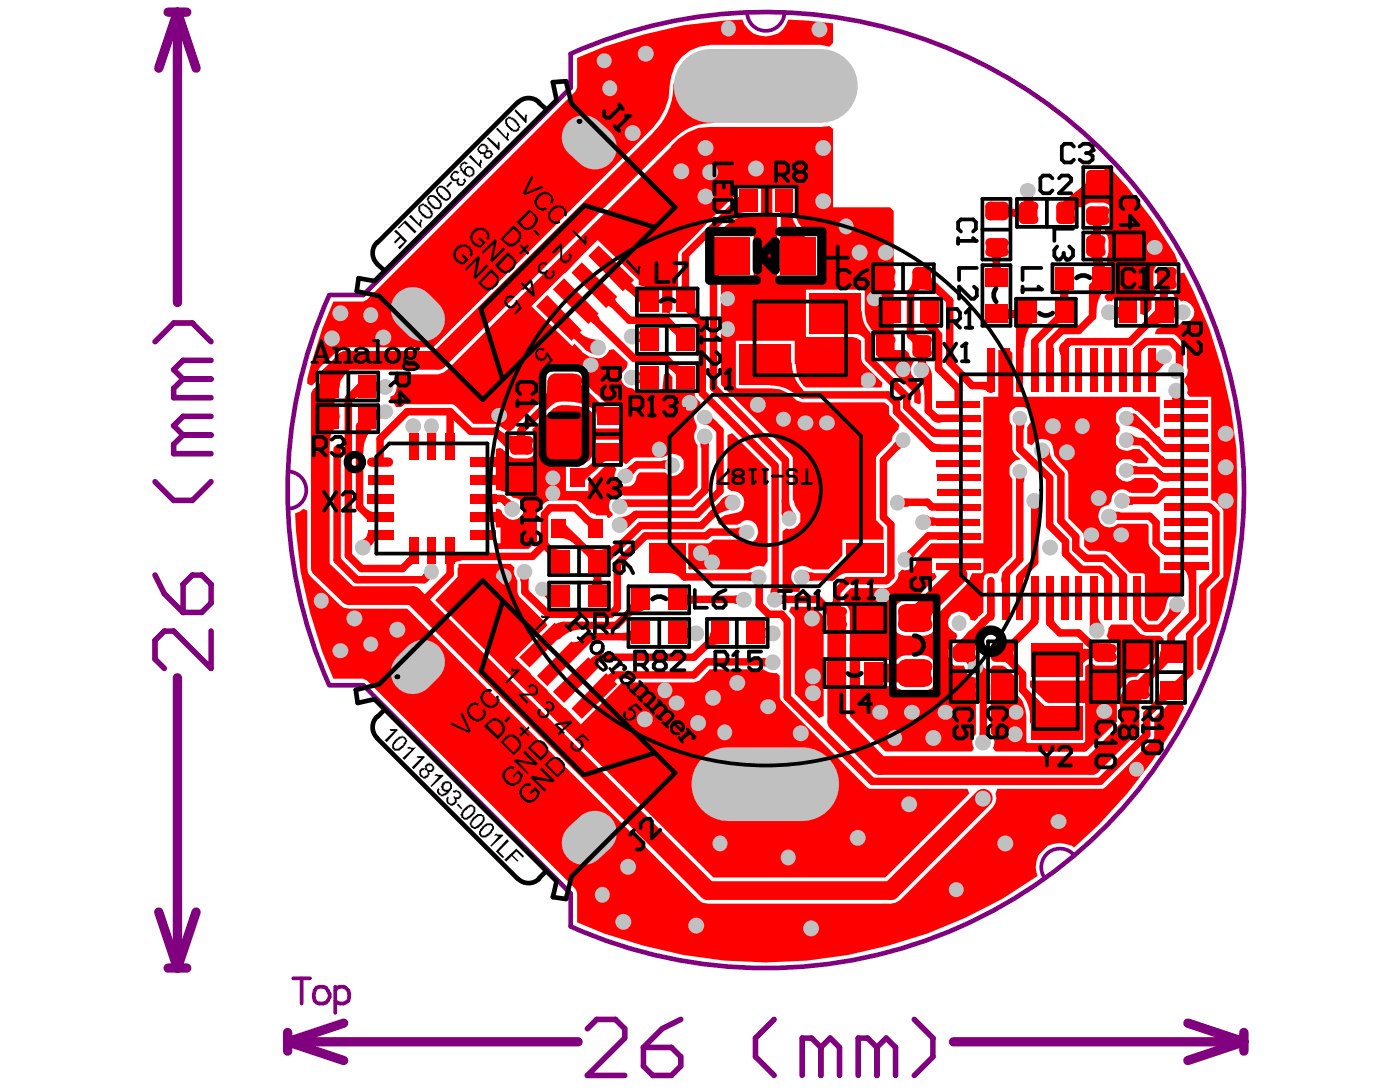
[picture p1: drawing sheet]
<svg xmlns="http://www.w3.org/2000/svg" width="258mm" height="201mm" viewBox="0 0 258 201" stroke-linecap="round" stroke-linejoin="round" font-family="sans-serif">
<path d="M105.1 10v6.2l-38.2 38.1h-6.2M105.1 9.9a88 88 0 0 1 124 80.4 88 88 0 0 1-124 80.3M60.6 54.3a88 88 0 0 0 0 71.9M60.7 126.2h6.2l38.2 38.3v6" fill="none" stroke="#800080" stroke-width=".86"/>
<g fill="none" stroke="#800080" stroke-width="1.7">
<path d="M31 2.2h3.4M32.7 2.2v53.5M32.7 2.2l3.4 10.4M32.7 2.2l-3.5 10.4M32.7 124.8v53.5M29.2 167.9l3.5 10.4M31 178.3h3.4M36.1 167.9l-3.4 10.4M53 191.8h53.5M53 191.8l10.3 3.5M53 190.1v3.5M63.3 188.4l-10.3 3.4"/>
<path d="M175.6 191.8h53.5M218.8 188.4l10.3 3.4M229.1 191.8l-10.3 3.5M229.1 190.1v3.5"/>
</g>
<g fill="none" stroke="#800080" stroke-width="1">
<path d="M28.6 62.9l3.4-3.4h3.4l3.5 3.4M33.7 69.8l-1.7 1.7v1.7h6.9M33.7 69.8h5.2M38.9 76.7h-5.2l-1.7 1.7 1.7 1.7M38.9 66.4h-5.2l-1.7 1.7 1.7 1.7M28.6 88.7l3.4 3.4h3.4l3.5-3.4M33.7 80.1l-1.7 1.7v1.7h6.9M33.7 80.1h5.2M28.6 105.9l1.7 3.4 3.4 3.5M33.7 107.6l1.7-1.7h1.8l1.7 1.7v3.5l-1.7 1.7h-3.5zM38.9 116.2v6.9l-6.9-6.9h-1.7l-1.7 1.7v3.5l1.7 1.7M108.2 189.4l1.7-1.7h3.5l1.7 1.7v1.8l-6.9 6.8h6.9"/>
<path d="M118.5 192.9h5.2l1.7 1.7v1.7l-1.7 1.7h-3.5l-1.7-1.7zM125.4 187.7l-3.4 1.7-3.5 3.5M142.6 187.7l-3.4 3.5v3.4l3.4 3.4M151.2 192.9l-1.7-1.7h-1.7v6.8M151.2 192.9v5.1M151.2 192.9l1.7-1.7 1.7 1.7v5.1M161.5 192.9l-1.7-1.7h-1.7v6.8M161.5 192.9v5.1M161.5 192.9l1.7-1.7 1.8 1.7v5.1M168.4 187.7l3.4 3.5v3.4l-3.4 3.4"/>
</g>
<path d="M137.6 2.2a3.4 3.4 0 0 0 3.5 3.5 3.4 3.4 0 0 0 3.4-3.5M53 86.8a3.4 3.4 0 0 1 3.4 3.5 3.4 3.4 0 0 1-3.4 3.4M197.9 157.5a3.4 3.4 0 0 0-4.8-.5 3.4 3.4 0 0 0-.6 4.8M54 180.2h3.1M55.6 180.2v4.6M58.3 181.9a1.61 1.61 0 0 1 2.4 1.2 1.55 1.55 0 0 1-.9 1.6 1.55 1.55 0 0 1-1.8-.4 2.34 2.34 0 0 1 .3-2.4zM61.8 182.4a1.43 1.43 0 0 1 1.8-.6 1.43 1.43 0 0 1 .7 1.8l-.1 .7a1.59 1.59 0 0 1-2.4 0M61.8 181.7v4.8" fill="none" stroke="#800080" stroke-width=".69"/>
<g fill="#f00">
<path d="M145.7 111.7h4.5l1.3 1.6v.2h.2v18.4l-.8 .3-4.5-4.5v-13.9l-1-1.2z"/>
<path d="M134 80.1l.9-.3 6.5 6.5v17l-.7 1a3.5 3.5 0 0 0-2.6 .4v.2h-11.2l-.1-.2v-4.7h3.8l.8-.6h4.8a1.97 1.97 0 0 0 2.2 .5 1.97 1.97 0 0 0 1.3-1.9 1.98 1.98 0 0 0-1.2-2.1 1.98 1.98 0 0 0-2.3 .5l-.3 .2h-3.4l-.4-.8 1.4-.9 1.5-.4a1.82 1.82 0 0 0 2.1-2 2.09 2.09 0 0 0-2.4-2.1l-.7-.5z"/>
<path d="M217.3 50.4l.8-.2a84.5 84.5 0 0 1 9.7 32.5l.1 7.6a82 82 0 0 1-5.1 29.7l-1.6 3.4-.7-.1v-5.9l2.1-2.1 .3-.5v-6.2l2.4-2.4v-12.2l-.3-.5-.5-.3a1.6 1.6 0 0 0-1.2-1.1l-.2-.1v-18.9h-3.9l-.6-.7 .2-.5-.2-.9-.5-.7v-.5a2.13 2.13 0 0 0 .5-2.4v-2.9a6 6 0 0 0-2.4-3h-3.4v-.3l.3-.7 1.4-.3h2.4v-.2l.7-.5a2.05 2.05 0 0 0 2.3-1.5 2.05 2.05 0 0 0-1.3-2.5l-.7-.1-.3 .1-.7-.7h-.5l-.3-.8a2.19 2.19 0 0 0 1.2-1.6z"/>
<path d="M182.9 122.6h1.8l.4 .1 .7 .7v.2h.2l1 1v2.4l.5 1.1 .9 1a7.9 7.9 0 0 1 .6 3.8v3.9h10.9v-7.4h-6.9l-.3-.1-3-2.8v-1.2h10.2v-2.6l1-.6 .9 .5h2.9a1.46 1.46 0 0 0 1.5-1.6v-1.5a1.54 1.54 0 0 0-1.8-1.6l-.6-.8 .4-1.4 .5-.7h3.8l1.5 1.7 1.1 .4h2.5l.7 .5v.3l-.1 .2h-1.2v2.2l-.4 1.1-1.7 1.7h-.2l-1.4 1.5a2.63 2.63 0 0 0-2.4 .9v.7l-.3 .5h-.2l-.5 .9-.2 1v1.2h-.1h.1v3.1l-5.6 5.5h-16.7l-.5-.7a2.15 2.15 0 0 0-.2-2.6h-.2v-11.3l-.2-.5z"/>
<path d="M84.5 103.8h9.6l.7 .7-.2 .7 .5 1.6h.2v2.2l.3 .8 4.7 4.7h.2l.3 .7-6 6 2.9 2.7 .2 .4 2.9 2.7 .2 .4 2.9 2.9 .3 .2 2.8 2.9 7.6-7.7h13.2l1-.4 1.9-2h10v.1a4.6 4.6 0 0 0 2.4 .5l.5 .6v3.9l.2 .5 15.8 16 .5 .4h18.1l.4 .8-15.5 15.5h-31.7l-51.2-51.1 4.1-4.3v-1.7h.2z"/>
<path d="M61.4 55.5h5.5l.7-.3 38.4-38.3 .3-.7v-5.5l5-2.1 7.2-2.2 7.4-1.8 7.6-.8 3.3-.2a4.6 4.6 0 0 0 7.4 1.9l.6-1 .4-.9 3.4 .2 4.8 .5v3.6l-.6 .7-1.6-.3h-20.3a7.6 7.6 0 0 0-7.6 7.7 11.3 11.3 0 0 1-3.1 7.6l-40.4 40.4h-16.2l-.8 .1-3.8 3.5-.5 .8h-.2v1.7l-.8 .9-.6-.2-.3-.1v-.9l.5-2.1 2.2-7.2z"/>
<path d="M195.6 37.3l8.6-6.7 3.4 3.8 4.7 6 4.1 6.4 .5 1.3-.5 .6a4.1 4.1 0 0 0-3.4 .3l-.6 1v2.4l.6 1.1v.8l-.6 .5h-.3v2.1l-1.2 1.2-.9-.3v-3h-4.6l-.7 .7-.3-.1-.4 .1-.5-.7v-.3l.5-.5h1.2v-5.5h-1.2a1.38 1.38 0 0 1 0-1.4l.2-.7v-2.2l-.2-.7-.5-.7 .2-.9a1.52 1.52 0 0 0 1.2-1.3v-1.7a1.82 1.82 0 0 0-1.6-1.6h-2.4l-.5 .2-.9 .7h-3.7z"/>
<path d="M54.4 94.5l.8-.3 .7-.5 .7 .3v10.5l.2 1.1 .5 .6 5.3 5.2 .7 .5 1 .2h10.7l53.7 53.6 .7 .5 1 .2h33.7l.9-.2 .8-.5 17.1-17 .5-.9 .1-.8-.1-.9 .3-.8h19.5l.5-.4 8.6-8.6 .3-.5v-3.6l1.7-1.7h.2l.7-.9h2.6l.3 .7-1.7 3.4a91 91 0 0 1-18.6 22.4l-.3-.4a5.1 5.1 0 0 0-4.5 0l-1.7 1.8a4.4 4.4 0 0 0-.2 3.7 86.9 86.9 0 0 1-57.6 15.7 90 90 0 0 1-27.2-7.1v-5.3l-.3-.8-38.4-38.4-.7-.3h-5.5l-2.1-5-2.2-7.2-1.7-7.4-.9-7.6z"/>
<path d="M72.8 68.9h7.9l1-.3 .7-.5 41.1-40.9a8.8 8.8 0 0 1 7.4-3.8h20.3l1.6-.2 .6 .5v14.5h10.5l.7 .7v25.6h2.3l.5 .5 .1 .5 .4 .5 .5 .4v.1a2.23 2.23 0 0 0 0 3.1l.9 1.4 .3 1.5v1.8l-.3 .1-.9-.3v-1.6l-.3-.5-6.7-6.7v-3.2l-.4-1.1-.5-.3-.9-1.4-.3-1.7v-4.3h-10.8v8.8h7.2a3.7 3.7 0 0 1 2.9 .6v3.3l.2 .5 .1 .4 3.7 3.6-.2 .8h-13.9l-.4-.1-.9-1.2-.5-1.4-.1-1.6h-.2v-4.3h-10.9v8.8h6.4a5.7 5.7 0 0 1 4.8 2.2l1.1 .4h15.1l.9 .7v1.5l1.9 1.9-.2 .9a2.44 2.44 0 0 0-1.2 2l-2.6 2.6-.3 .5v11.6l1.3 1.3v2.3h-7.5v2.9l-1.1 1.2h-.1l-1.4 1.4h-3.1v-.2a3.3 3.3 0 0 0-2.4-.4 1.88 1.88 0 0 0-.7 3.3l.7 .5h.3l-.2 .9h-3v-11.2l.6-.5a1.9 1.9 0 0 0 2.6-1.9v-.9l-1-1.5-.2-.9h-.2v-7.9l-.3-.5-12.9-12.9v-19.4l.2-.2h5.8v-8.2h-5.5l-.3-.7 .8-.9 1.2-.8 1.4-.7 1.4-.2h2.4v-5.5h-4.8v1.9l-3.5 3.3-6.8 7-.2 .5v5.9l-.2 .2h-.8v3.9l-.6 .9-.5-.2h-.8v-4.6a8.2 8.2 0 0 1-4.3-.6v-.8l-7.6-7.4-5.9 6-.3 .2-2.9 2.9h.1l-.3 .2-2.9 2.9 7.5 7.4 .4-.5 1.4 1.3v.2l1.3 .9 1.8 .3a2.28 2.28 0 0 0 1.9-1.5l.8-.2 2.6 2.4-.2 1a2.02 2.02 0 0 0-.9 2.3 2.02 2.02 0 0 0 2 1.5l.6 .5v.2h4.9l.3-3.3 .9-.3 .7 .9v2.7h4.1v.7l1 1.2v.9l-.7 .3a2.32 2.32 0 0 0 0 2.9v.7a2.3 2.3 0 0 0 .2 3.1v7.7l-1.6 1.6h-11.8a2.08 2.08 0 0 0-2.3 .4 2.08 2.08 0 0 0-.5 2.3l.5 .5v.4l-.6 .5-.4-.2v-.3h-2.1v-.2l-.8-.3v.1l-1.9-2-1-.4h-4.7a3.6 3.6 0 0 0-2.4 2.1v5.5l-1.5 1.4h-6.1v-1.1h.9v-2.9h-.9v-3.4h.6l.5 .3a2.12 2.12 0 0 0 1.8 1.7 2.12 2.12 0 0 0 2.1-1.2l.2-.8a1.82 1.82 0 0 0-2.1-2.1 2.47 2.47 0 0 0-2.2-1.2v-.1h-.9v-7.6a1.06 1.06 0 0 1 1.6 .3l.3 .2a2.19 2.19 0 0 0 1.6 1.2h2.4a1.82 1.82 0 0 0 1.5-1.5 3.9 3.9 0 0 0-.5-3l-.1-.8 2.7-2.8h.2v-.1a4.1 4.1 0 0 1 3.6-1.6l2.1 .2 2 .8 .4 .4v.7h.1v2.2h5.4v-4.6h-3v-.2h-.1l-.9-.7v-.2l-2.9-2.7v-.4a1.8 1.8 0 0 0-1.9-2h-3.6a2.05 2.05 0 0 0-2.1 2l-.2 3-.8 1.2-4.1 4.1a1.73 1.73 0 0 1-1.4 1l-1.7-1.2-.7-.2h-4l-3.3-3.2-.5-.4h-8.9l-.7 .6h-.9l-.3-.7-.7-.4v-.8l.7-.4a2.32 2.32 0 0 0 0-2.9zM142.3 34.2v5.5h.8v11.5h7.9v-8.2h-2.4a4.6 4.6 0 0 1-1.9-3.1l.2-.2v-5.5zM104.2 85.6v4.8h4.2v-1.5l3.1-3.1h1.7l.3 .7a2.12 2.12 0 0 0 .2 2.4 2.12 2.12 0 0 0 2.4 .7l.7-.6 .3-.6 .2-.9h.2v-.2l.3-.3h4.7a2.07 2.07 0 0 0 2.9 0 2.07 2.07 0 0 0 0-2.9 2.83 2.83 0 0 0-3.3 .1h-5.3l-1.4 1.2h-.1l-.7-.5v-3.9h-5.4v2.4h-.1v.7a2.92 2.92 0 0 1-3 1.5z"/>
<path d="M183.9 64.5h2.1l.5 .5v3.2l.1 .2v4.7h27.2h-.2v5.5l-.8 .3-.9-.9h.2l-2.6-2.4h-.3a1.98 1.98 0 0 0-2.3-.7 1.98 1.98 0 0 0-1.3 1.9v.9l.6 .9v.8l-.6 .9v.7a1.82 1.82 0 0 0 2 2l1.1-.3h1.2l1.7 1.7-.4 .9h-2v-.2h-.2a2.07 2.07 0 0 0-2.9 0 2.07 2.07 0 0 0 0 2.9 1.89 1.89 0 0 0 2.9 0h3.3l.3 .4h.2l.3 .5h.2v.8l-.2 .4-.8 .7h-4l-.2-.2v.2a1.98 1.98 0 0 0-2.2-.5 1.98 1.98 0 0 0-1.2 2l-.5 .7a1.8 1.8 0 0 0-1.9 2.1 2.06 2.06 0 0 0 1.3 1.9 2.06 2.06 0 0 0 2.3-.6h5.3l.4 .4v3.2l.3 .9 1.7 1.7v3h4l.3 .5 .2 1v1.7l-.5 .5a1.98 1.98 0 0 0-2.8 1.9l-.3 1.2-1.4 1.9h-1.5l-.5-.7h-.2v-8h-2.8l-.6-.7v-.2h-.2l-2.8-2.9-1-.4h-2.9l-.9-.8v-1.8l-.2-.5-.3-.5-2.4-2.4v-8.1l-.2-.7-2.4-2.7-.2-1a1.82 1.82 0 0 0-2-2.1l-.9 .2-.5 .3-.5 .7-.9-.3v-3.1h.2v-.2a2.09 2.09 0 0 0-.4-3.2 2.09 2.09 0 0 0-3 1l-.2 .6 .2 .9 .5 .7v4.3l.5 1 1 .9a2.1 2.1 0 0 0-2 1.2 2.1 2.1 0 0 0 .5 2.4v14.3l-1.4 1.3a3.1 3.1 0 0 0-1.2 1.6l-.9 .3v-.1h-1l-.2 .1v-.1l-.7-.4v-2.4h-9.4v2.8h.5l.3 .6-3.4 3.6-.9 .7a3.1 3.1 0 0 0-3.4 1.2l-.2 .9v2.4a2.05 2.05 0 0 0 2.1 2.1h3.6a1.8 1.8 0 0 0 1.9-2.1v-1.2l.3-.5 5.5-5.7 1.1-2h1.7l.5 .6-.2 .7v5.9l-.7 .7h-.1l-.7 .8-.9-.2a1.82 1.82 0 0 0-2-1.5 2 2 0 0 0-2.1 1.7 2 2 0 0 0 1.5 2.3l.2 .6-.3 .7a1.52 1.52 0 0 0-1.2 1.6v1.5a1.49 1.49 0 0 0 1.7 1.6h1l.2 .3a2.06 2.06 0 0 0 2.1 1.9v10.3h-.2h.2a1.93 1.93 0 0 0-.4 2.6l-.3 .7h-16l-6.6-6.5v-18.1a2.19 2.19 0 0 0-1-2.6v-1.7l1.2-1.2h6.5a2.97 2.97 0 0 0 2.3-2.7l.7-.7a2.14 2.14 0 0 0 2.5-1.1v-.8h.2v-.2l2.6-2.8h9.6v-26.9h2.8zM158.4 121.2v5.5h4.8v-.4h1.9l.2 .4 1.4 .5h3.6a1.8 1.8 0 0 0 1.9-2.1v-2.4a2.06 2.06 0 0 0-1.9-2h-3.6l-.7 .1-.9 .7h-1.9v-.3z"/>
</g>
<g fill="none" stroke="#f00" stroke-width="1.4">
<path d="M136.2 37h1.6M103 58.6l5.4 5.4h1.9M122.8 59l3.5 3.6M134.9 47.1l-3.5 3.6M144.5 44.5l2.6 2.6M152.6 57.6h1.5M161.2 55l2.6 2.4h.3M169.8 51.2v.7M174.9 55.4v11.3M71 71.2h-4.6l-2.2 2.2M71 76.3h-2.5l-.9 .7M82.9 75.8l3.8 3.6"/>
<path d="M103.9 71.3h2.8l5.3 5.4M116.5 69.5h3.1M116.5 61.9h2.4l.7 .7M116.8 66h5.8M126.3 69.8v.5M134 70.8l7.1 6.9M160 62.1v3.9M163.6 72.7l1.5 1.6v1.5M167 73.1v1.9M167.7 61.7l2.1 2.1M172 79.8h4.5M172.5 77h4"/>
<path d="M176.5 71.5v2.9M179.1 71h3.2M70 98.5h-.8l-2.3 2.2M89.1 85.1h3.1l3.4 3.3M89.1 91.8h3.4l1.9 1.9M89.1 88.4h6.5M93.1 96.4h2.5M93.7 82h2.3M95.6 88.4l1.6 1.5M96 88v.7M102.9 97.3h1l6.2 6h1.2M112 83.4l-4.8 4.6"/>
<path d="M114.7 92.7l-.5 .5M117.3 85.6h6.6M121.6 82.7h3.6l2.1 2.1v2.7l-2.8 2.8M130.9 98h6.7M133.5 92.5h1.5M164.1 96.6v9.5l-.9 .8M171.7 93.3h4.8M171.8 82.5h4.7M62.1 103.1l3.6 3.7M64.2 102.3l2.4 2.4M76.2 101.4v1.2M79.6 105.2l-1.5 1.6"/>
<path d="M82.9 101.4v4.3M100.3 100.2l-2.2 2.3M103.7 115.2h9.8M113.7 111.9l-1.2 1.2M117.3 110.4v1M117.3 116.6l-.7 .6M122.8 102.8l3.3 3.4M124 116.6h4.3M139.2 116.6h3.2M139.9 111.4l1.7 1.7M147.8 106.2h5.5M150.7 110.4l2.4 2.4v2"/>
<path d="M160.8 113.8l5 5M171.8 118.8l1.8 1.5M176.5 101.4h6M182.5 110.2v3.1l-5.8 5.8 1 1.1M113.2 124.3l-3.8 3.9M173.6 124.8l2.2 2.2h1.7l-.8 1.1"/>
</g>
<path d="M131.4 15.8h9.7" fill="none" stroke="#f00" stroke-width="3.4"/>
<path d="M182 104.9l-1.7 1.7" fill="none" stroke="#f00" stroke-width=".69"/>
<circle cx="183.5" cy="57.8" r=".69" fill="#f00"/>
<g fill="none" stroke="#f00" stroke-width="1.4">
<path d="M189.4 34.9v4.3M183.5 45.7v5.4M189.6 57.8l-1.8 1.7M195.8 57.8l-5.2 5.1M195.6 60.9l-2.3 2.2M197 62.9l-.9 .9M187.8 82.7l5.5 5.3M192 82.9v1l3.4 3.4M193.3 96.8l3 2.9v2.2M190.6 110.2v4.3M190.6 103.5l-2.8 2.7M193.3 110.2v4.5l1.9 1.9"/>
<path d="M201.4 110.2v5.8M209.5 110.2v3.9l1.6 1.6M188.4 124.1v2.9l6.2 6.1M195.9 120.2l-1.3 1.3M202.5 120.2h1M203.5 126.3v7.6M211.2 131.5v3.8"/>
</g>
<path d="M209.5 126.5v.5" fill="none" stroke="#f00" stroke-width="1.7"/>
<path d="M209.5 127l-1.4 1.6v5.3" fill="none" stroke="#f00" stroke-width="3.4"/>
<circle cx="201.4" cy="116" r=".69" fill="#f00"/>
<path d="M202.8 51.2l-1.5 1.6M204.4 57.4h3.2M207.6 76.8h1.2M211.1 62.9l-1.6 1.4M199.2 104.9h3.4l1.6 1.3M200.1 102.8h3.4l3.4 3.3M201.1 100h5.1M219.2 123.8l-3.5 3.4" fill="none" stroke="#f00" stroke-width="1.4"/>
<circle cx="213.6" cy="115.7" r=".69" fill="#f00"/>
<path d="M212.8 86.6l1.4 1.2h4.3M213 96.3v3.7l1.5 1.4h4M214.5 82.5h4M218.5 93.3h4.3M216.9 112.4l-3.3 3.3h-.1M219.7 113.1l-4 4v3.2M221.6 114.3l-2.4 2.6M224 105.7l-2.4 2.4" fill="none" stroke="#f00" stroke-width="1.4"/>
<circle cx="213.6" cy="84.6" r=".69" fill="#f00"/>
<g fill="none" stroke="#f00" stroke-width="1.4">
<path d="M144.5 37v7.5M202.1 39.7v10.8M126.3 46.9v9.5M131.4 50.7v20.6M134 55v15.8M161.2 53.1v1.9M169.8 51.9l-2.1 2.1v7.7M187.8 59.5v8.7M196.1 51.2v6.2M201.3 52.8v5.5M213.5 57.4h4.4M214.8 51.2l-.5 .5"/>
<path d="M76.2 78.4v3.8M79.6 78.4v3.8M82.9 75.8v6.4M91.2 79.4l2.5 2.6M96 79.3v2.7M122.6 66l3.7 3.8M139.7 67h2.6v.2M160 66l7 7.1M169.8 63.8v4.4M172.9 61.7v6.2l3.6 3.6M174.9 66.7l4.2 4.3M187.8 76.8v5.9"/>
<path d="M190.6 62.9v4.8M193.3 63.1v4.6M196.1 63.8v3.9M209.5 64.3v4.1M214.5 65.7v.3M215.7 62.9l1.6 1.6M216.7 71.9v2.4M66.2 93.3l1.9 1.9h1.9M70 80.8v4.3M89.1 95.2h2.8l1.2 1.2M97.2 89.9v5l-1.6 1.5M100.3 94.7v5.5"/>
<path d="M106 93.5l3.7 3.8M117.1 94.7h11.2M144.7 94.5l.7 .7M162.7 95.2l1.4 1.4M166.3 81l-3.6 3.8M190.6 92.1v11.4M207.6 81.3h2.8l.5 .5M213.6 84.6l.7 .7h4.2M218.5 90.6h-4l-1.5 1.5M82.9 105.7l-5.5 5.5M96.7 105.2v3.8l4.3 4.1M108.9 117.2l-4.8 4.9h-1.1"/>
<path d="M110.1 103.3v6.4M113.7 104v7.9M139.9 106.2v5.2M145 114.3v14.1M156 106.9l-1.9 2.1v4.8M204.2 106.2v4M206.9 106.1v4.1M110.3 121l-4.2 4.1M173.6 120.3v4.5M177.5 120.2l3.6 3.6v12.9M203.5 133.9l-3.8 3.8M209.5 120.2l-6 6.1"/>
</g>
<path d="M154.1 113.8v19.1M160.8 123.9h7.6M208.1 133.9l-7 7.1" fill="none" stroke="#f00" stroke-width="3.4"/>
<circle cx="210.9" cy="81.8" r=".69" fill="#f00"/>
<path d="M213 81l1.5 1.5M222.8 93.3l1.2 1.2v11.2M219.2 116.9v6.9M219.7 104.3v8.8M221.6 108.1v6.2" fill="none" stroke="#f00" stroke-width="1.4"/>
<circle cx="213" cy="81" r=".69" fill="#f00"/>
<g fill="none" stroke="#f00" stroke-width="1.4">
<path d="M136.2 37l-9.9 9.9M137.8 37.1l-1.4 .3-1.2 .8M137.8 38.3a6.9 6.9 0 0 0-4.9 2.1M143.8 38l.6 1 .1 .7M144.2 38.2l.6 .5 .6 1.2M144.7 37a9.6 9.6 0 0 0 4 7.8M145.3 37.7l-.2 .7v1M145.4 38l-.5 .6a6.2 6.2 0 0 0 1.3 5.7l1.7 1.7M183.9 39.2h5.5M184.6 38.1l1.2 .8 1.4 .3M188.7 38.5l-1 .6-.7 .1 1.1 .3 .6 .4M189.1 35.4l.3 .6 .2 .6"/>
<path d="M189.4 36.4l-.1 .8-.6 .9M189.6 36.4l.1 .8 .6 .9M189.9 35.4l-.4 .6-.1 .6M197.6 37.6l-.3 .6-.2 .7M198.6 36.9a3.3 3.3 0 0 1-2.3 .9M200.7 33a4.1 4.1 0 0 1-1.2 2.9M202.1 33.4l-5.8 5.8M106.1 55.5l10.7 10.5M108.5 58.3l.7 .1 .6 .4M109.1 57.8l.1 .6 .4 .6M109.4 52.4l6.5 6.6h6.9M111.6 55.2l.7 .1 .6 .4"/>
<path d="M112.2 54.7l.1 .6 .4 .6M112.5 49.3l7.1 7.1M114.7 52.3l.6 .1 .4 .3M115.4 51.6a1.89 1.89 0 0 0 .6 1.3M115.8 52.8l1.4 1 1.2 .4 1.2 .1M125.6 54.5l.5-1 .2-.7 .1 .7 .6 1M126.3 56.4l3.1 3.1v12.9l13.4 13.4v24.6h7.9M127.3 55.9l.3 1.4 .8 1.1M132.2 47.6a3.4 3.4 0 0 1-.9 3M133.7 55.3l.3 .6 .2 .7M134 59l.1 .6 .4 .6M134 52.6h27.2"/>
<path d="M134.2 59l-.2 .6-.3 .6M134.4 49.8a3.3 3.3 0 0 0-3.1 .8M134.5 55.3l-.4 .6-.1 .7M144.7 42.3a5.8 5.8 0 0 0 2.4 4.7M144.7 44.9a4 4 0 0 0 1.6 3.2M155.3 59.4a3.3 3.3 0 0 1 2.9 .9M157.1 59.1l2.9 3M158.1 57.6a5.7 5.7 0 0 0 1.6 4M161 53.3l.1 .7 .4 .5M161.2 55.5l.6 .2 .6 .3M161.2 53.3l-.2 .7-.3 .5M161.2 55a4.1 4.1 0 0 0 3.2 1.2"/>
<path d="M161.3 55.6l.6-.1 .7 .3M161.4 53a1.72 1.72 0 0 0 .4 1.6M161.7 55l.1 .7 .4 .5M161.8 54.8l.3 .6 .5 .4M162.2 50.7a5.9 5.9 0 0 1-4.1 1.7M162.9 51.3a2.41 2.41 0 0 0-1.7 2.3M163.2 51.7l-.7 .5-1.1 .2M163.2 52.4a3.1 3.1 0 0 0-2.2 3M168.7 51.6a3.3 3.3 0 0 1-.9 2.3M169.8 52.4l-.7 .2-.5 .3M169.8 52.6l1.7 .3 1.1 .5 1 .8M170.5 58.7a1.72 1.72 0 0 1 .7 1.3"/>
<path d="M170.6 51.2l4.3 4.2M170.8 57.6a2.41 2.41 0 0 0 .5 2.6M171.2 60l1.7 1.7M171.2 57.4v2.6M171.8 58.7a1.72 1.72 0 0 0-.6 1.3M172.1 58.2a3.3 3.3 0 0 0 .7 3.4M182.8 50.4l.6-1 .1-.7 .2 .7 .5 1M182.8 46.4l.6 1 .1 .7 .2-.7 .5-1M183.5 57.8h6.1M184.6 57.1l.6 .4 1.1 .3M186.3 57.9l-1.1 .3-.6 .4M186.8 57.9l1.1 .3 .6 .4"/>
<path d="M188.5 57.1l-.6 .4-1.1 .3M189.1 57.7l-.8 1.2-.3 1.4M190.1 58.6a7 7 0 0 0-2.1 5M195.2 52.3l.5 .6 .2 1.1M195.9 54.7l-.2 1.1-.5 .6M196.1 54.7l.3 1.1 .4 .6M196.8 52.3l-.4 .6-.3 1.1M201.1 46.3l.7 1.1 .3 1.4M201.3 58.3l-2.6 2.6h-3.1M201.3 46.4l.9 .8 .3 .8M201.4 40.4l.5 .6 .2 1.1 .3-1.1 .4-.6M202.1 46.8a4.8 4.8 0 0 0 1.4 3.4"/>
<path d="M202.1 41.6l-.3 1.4-.7 1.2M202.6 46.1l-.3 .7 .1 1.1M202.7 51.3a4.3 4.3 0 0 0-1.3 3M203.5 52.1a7.7 7.7 0 0 0-2.2 5.5M204.7 57.1l.5 .4 .7 .1M204.8 56.9a1.38 1.38 0 0 0 1.3 .3M205.2 57.6l1.1 .3 .6 .4M205.9 57.4l-.7 .2-.5 .3M206.1 57.8a1.38 1.38 0 0 0-1.3 .3M206.9 56.7l-.6 .5-1.1 .2M213.5 57.4l-5.4 5.5h-11.1M214.3 55a1.89 1.89 0 0 1-.5 1.3"/>
<path d="M214.3 54.3a3.1 3.1 0 0 0 .9 2.2M214.3 51.7v5.7M214.5 58.8a5.7 5.7 0 0 0-4 1.7M214.5 57.6l-.7 .1-1 .6M215.2 56.7l.6 .5 1.1 .2M215.5 52.3a4.1 4.1 0 0 0-1.2 2.9M216.2 57.8a1.38 1.38 0 0 1 1.3 .3M216.2 57.4l.7 .2 .5 .3M216.9 57.6l-1.1 .3-.6 .4M217.4 57.1l-.5 .4-.7 .1M217.5 56.9a1.38 1.38 0 0 1-1.3 .3M64.2 73.4v28.9"/>
<path d="M66.2 78.4v14.9M67.3 77.3l-.8 1.2-.3 1.4M67.4 72.5a3.3 3.3 0 0 0-3.1 .8M67.7 71.2a1.89 1.89 0 0 0-1.8 .5M68.3 78.2a7 7 0 0 0-2.1 5M68.3 70.5l.6 .4 1.1 .3-.7 .1-1 .6M69.3 71.4a1.55 1.55 0 0 1 1.4 .3M69.5 71.2l.7 .1 .5 .4M70.4 75.4a3.3 3.3 0 0 1-2 1.5M70.7 70.6a1.55 1.55 0 0 1-1.4 .3M70.7 70.8l-.5 .4-.7 .1M70.7 75.3a3.1 3.1 0 0 1-2.2 1"/>
<path d="M71 76.2a4 4 0 0 0-2.8 1.2M75.7 78.9l.4 .6 .1 .6M76.5 78.9l-.3 .6-.2 .6M79.1 78.9l.4 .6 .1 .6M80 78.9l-.4 .6-.1 .6M82.9 75.8h-7.9l-5 5M86.7 79.4h4.5M91.2 79.4a5.3 5.3 0 0 0 4.3 1.5M101.5 71.3a5.7 5.7 0 0 1-1.7 4.1M103.4 73.2a3.3 3.3 0 0 0-2.3 1M103.9 71.3l-7.9 8M104.4 73.2a9.8 9.8 0 0 1 6.9 2.9"/>
<path d="M104.4 71.9a6.5 6.5 0 0 1 4.6 1.9M105.4 61.5l.7 .2 .6 .3M106 60.9l.1 .6 .4 .6M106 61.5a6 6 0 0 0 4.3 1.8M108.3 63.8l1.1 .7 .9 .1M108.5 63.8l.7 .1 .6 .4M109.7 74.4a3.3 3.3 0 0 1 .9 2.3M109.8 63.4l-.6 .4-.7 .2M110.4 75.1l.6 .4 .6 .1M116.5 61.9a3.1 3.1 0 0 1 2.3 1M116.9 69a1.2 1.2 0 0 0 1.1 .2M117 69.1l.5 .4 .7 .1"/>
<path d="M117 61.4l.5 .4 .7 .1M117 61.6l.4 .5 .5 .3M118 69.8a1.2 1.2 0 0 0-1.1 .3M118.1 62.3l-.7-.1-.5 .3M118.2 69.5l-.7 .1-.5 .4M118.2 61.7l-.7 .1-.5 .4M118.8 68.7l-.9 .6-.8 .2 1.1 .2 .6 .5M123.3 67a4.1 4.1 0 0 0 3 1.2M123.9 60.2a3.3 3.3 0 0 0 2.4 1M124.9 61l.4 .6 .1 .6M129.9 77.5l.7 .1 1 .6M130 76.7l2.6 2.6v11.1l-4.3 4.3"/>
<path d="M131.4 71.3l13.3 13.5v9.7M133.7 61l.3 .6 .2 .6M134.5 61l-.4 .6-.1 .6M135.1 71.8a6.5 6.5 0 0 0 4.6 1.9M137.4 74.2a3.3 3.3 0 0 0 2.3 .9M138.9 74.1a2.06 2.06 0 0 0 .5 2.1M140.2 74.6a3.1 3.1 0 0 0 .7 3.2M142.1 70.3a7.6 7.6 0 0 1 5.3 2.2M142.1 68.9a4.3 4.3 0 0 1 3 1.3M142.3 67.2l5.5 5.5h15.8M143.8 67l.3 1.5 .8 1.2M143.9 76.5l-1.3 .9-1.5 .3h14.7"/>
<path d="M145 76.5l1.2 .9 1.6 .3M145.2 67a7 7 0 0 0 2 5M146.9 77.7l.7 .1 .5 .4M148.1 77.2l-.7 .3-1.1-.1M148.1 77.4l-.5 .3-.7 .2M149 77.4l.5 .3 .7 .2M150.2 77.7l-.7 .1-.5 .4M150.7 77.7l.6 .1 .6 .4M151.9 77.4l-.6 .3-.6 .2M152.7 77.4l.6 .3 .7 .2M153.8 77.7l1.6 .3 1 .5 .9 .7M154 77.7l-.7 .1-.6 .4"/>
<path d="M155.4 60.6a5.2 5.2 0 0 1 4.6 1.4M157.3 76.4l-1.4 1-1 .3-1.1 .2M165.1 75.8l6.7 6.7M167 75l5 4.8M167.7 61.7a2.41 2.41 0 0 0 2 .7M168.4 62.2l.4 .6 .1 .6M169.1 64.8l.6 1 .1 .7M169.3 68.5a5.7 5.7 0 0 1 1.7 4M169.8 66.5l.1 .7 .4 .5M169.8 68.2l1.2 1.3M170 66.5l-.2 .7-.4 .5M170.3 67.6l.4 .6 .3 1.1"/>
<path d="M170.5 68.2a1.72 1.72 0 0 0 .5 1.3M170.5 64.8l-.6 1-.1 .7M171 69.5v6.1l1.5 1.4M171.3 79.1l.7 .4 1 .3M172.1 76.8l.4 .3 .5 .1M180.8 71l1.1 .3 .6 .4M185.3 68.2v30.5l-2.8 2.7M185.3 74.3h25.9M187.5 77.3l.4 .6 .1 .7M188.3 77.3l-.3 .6-.2 .7M196 63.7a.86 .86 0 0 0 0 1.2M196.8 62.9a2.92 2.92 0 0 0-.9 2.1"/>
<path d="M207.6 77.7a4.8 4.8 0 0 1 3.4 1.4M208.8 76.8l4.2 4.2M209.9 64l-.3 .5-.1 .5M211.1 62.9h4.6M213.8 65.7a2.92 2.92 0 0 1-.8 2M214.5 66l-2.2 2.2M216.2 72.2l.4 .5 .1 .7M216.4 72.5l.4 .3 .2 .5M216.7 71.9a2.75 2.75 0 0 0 1.7 2.5M217.1 72.2l-.4 .5-.1 .7M217.1 72.2l-.2 .5 .1 .5M217.3 64.5v2.9"/>
<path d="M62.1 82.7v20.4M67.5 94.5l.4 .3 .6 .1M67.9 99.5l-.3 .6-.2 .6M68.1 99.7l-.5 .4-.7 .1M68.3 98.9l-.9 .9-.7 .3M68.3 98.5a1.89 1.89 0 0 1-.6 1.3M90.7 95.4a3.4 3.4 0 0 1 2.4 1M92.4 88.4l1.4 .2 1.1 .8M93.2 92.5l.6 .4 .6 .1M93.2 81.5a2.93 2.93 0 0 0 2.4 .8M93.4 92.5l.4 .5 .1 .7M93.7 86.4a3.3 3.3 0 0 1 .9 2.3"/>
<path d="M94.4 87.3l.6 .4 .6 .1M94.8 81.4a1.2 1.2 0 0 1-1.1 .6 1.2 1.2 0 0 1 1.1 .6M95.3 81.3l.6-1 .1-.7 .1 .7 .6 1M95.6 89.6l1.1 1.4 .4 1.2 .1 1.1M102.9 98.3l1.6 .3 1 .5 .9 .7M106 93.5h-4.7l-1 1.2M107.9 95.5l.7 .5 1.1 .3M109.6 90.3h14.9M109.6 85.8a4.6 4.6 0 0 1-3.3 1.4M110.6 83.4a3.3 3.3 0 0 1-.9 2.3M111.6 84.2l-.6 .2-.6 .3M116.4 86.3l-.3 .5-.2 .7"/>
<path d="M116.5 86.5l-.6 .4-.6 .1M117 94.8l-1.3 .8-1.5 .3M117.1 94.7l-1.8 1.9h-1.1M117.3 85.6l-2 1.9M121.9 82.2l.6 .4 .7 .1M122.3 85.4l.7 .2 .5 .3M123.2 82.5l-.7 .1-.6 .4M123.5 85.1l-.5 .4-.7 .1M129.4 80.8l.3 .5 .2 .7M129.9 80.3v10l-2.4 2.4h-12.8M130.2 80.8l-.4 .5-.1 .7M130.9 98l-.9 .7h-11.1l-5 5"/>
<path d="M134.7 92.2l-.6 .3-.6 .2M134.7 93l-.6-.4-.6-.1-4.3 4.3h-11.2l-6.7 6.5M135 91.8l-.7 .1-1 .6M135 93.2a5.7 5.7 0 0 0-4 1.6M136.1 97.8l.6 .1 .6 .4M137.3 97.5l-.6 .4-.6 .1M144.7 92.1l.3 1.6 .8 1.2M162.7 84.8v10.4M165.5 92.5h5.3l.9 .8M165.8 92.2l.6 .3 .6 .2M165.8 81l-.1 .6-.4 .6M166.3 81.7l-.6 .1-.6 .4"/>
<path d="M167 92.5l-.6 .1-.6 .4M170.1 96.1h6.4M170.6 95.6l.6 .4 .6 .1M171 81.7a2.93 2.93 0 0 0 2 .8M171.8 95.9l-.6 .2-.6 .3M176.5 98.7h-5.5l-4.3 4.3M187.5 87.1l.4 .6 .1 .7M187.8 86.8v16.2l-2.5 2.7v4.5M188.3 87.1l-.3 .6-.2 .7M190.3 92.6l.3 .6 .2 .7M191.1 92.6l-.4 .6-.1 .7M192.7 82.9a4.1 4.1 0 0 0 1.2 2.9"/>
<path d="M193.3 88v8.8M195.4 87.3v8.6l2.8 2.9v2.3l1.9 1.7M200.7 98.8a3.4 3.4 0 0 0 2.6 1.2M200.8 98.8l.3 .6 .2 .6M201.6 98.1a6 6 0 0 0 4.6 2.1M204.4 95.1h7.4l1.2 1.2M204.7 94.6l.5 .3 .7 .2M205.9 98.3a3.3 3.3 0 0 0 1 2.3M205.9 94.9l-.7 .1-.5 .4M206 97.9a6.7 6.7 0 0 1-4.9 2.1l.1-.6 .4-.6M206.8 92.1h6.2M207 98.8a3.8 3.8 0 0 1-2.8 1.2"/>
<path d="M207.1 91.8l.6 .4 .6 .1M207.3 98.3a6.5 6.5 0 0 0 1.9 4.6M207.6 86.6h5.2M208 86.1l.5 .4 .7 .1M208.1 80.5l.7 .5 1.2 .3M208.3 92.1l-.6 .2-.6 .3M209.2 86.5l-.7 .1-.5 .4M210.9 81.8l2.7 2.8M213.6 87.4a2.07 2.07 0 0 0 1.4 .6M213.8 84.8l.6 .3 .6 .2M214 82.1l.5 .3 .5 .1M215 90.6l-.5 .1-.5 .3"/>
<path d="M221.7 93.3l.8 .2 .9 .6M65.7 106.8h12.4M76.2 103.1l-.8 .4M76.2 102.6l-2.1 2.1h-7.5M79 105.2l-.2 .7-.3 .5M79.6 105.7l-.6 .2-.6 .3M82.9 102.5h15.2M84.6 102.6a2.06 2.06 0 0 0-1.4 .6M96.2 105.5l.3 .6 .2 .7M97 105.5l-.4 .6-.1 .7M100 108.4a2.07 2.07 0 0 0 2.7 .2M100.1 109l.7 .1 .5 .4"/>
<path d="M100.1 108.5l1.2 1.2M100.3 100.2l2.9 3.1M100.6 108.2a3.1 3.1 0 0 0 1.4 1.9M100.6 108.5l.2 .6 .3 .6M100.8 108.4a1.2 1.2 0 0 0 .6 1.1M100.9 101a3.3 3.3 0 0 0 2.3 .9M101 113.1h11.5M101.1 109.5a1.72 1.72 0 0 0 2.3 .2M101.3 109.7a1.2 1.2 0 0 1 1 .5M101.3 109.7h1.9M101.8 101.8l.4 .5 .2 .7M102.3 109.1a1.2 1.2 0 0 1-1 .6"/>
<path d="M103.4 115.3l-.4 .6-.1 .7M103.4 115.5l-.6 .4-.6 .1M103.7 115.2l-3.8 3.6M104.1 115.2a3.3 3.3 0 0 0-2.3 .9M107.3 115.2a6.5 6.5 0 0 0-4.6 1.9M108.2 117.8l-1.2 .9-1.6 .3M108.6 101.8l.3 .5 .2 .7M108.9 117.2h7.7M109.2 104.4l.5 .6 .2 1.1M109.9 106.9l-.2 1.1-.5 .6M110.1 106.9l.3 1.1 .4 .6M110.8 104.4l-.4 .6-.3 1.1"/>
<path d="M112.3 102.4a3.1 3.1 0 0 1-2.2 .9M114.6 100.1a5.7 5.7 0 0 1-6 1.5l-.8-.6M117 110.7l-.3 1.1-.4 .6M117.3 116.2l-1.2 .8-1.4 .2M117.3 111.4l-3.8 3.8M118 111.9l-.7 .1-1 .6M123.3 104.9a3.3 3.3 0 0 1 2.3 .9M124.7 110.4h12.4M125.3 103.4a2.92 2.92 0 0 0 .8 2.8h13.8M125.6 115.8l.9 .6 .8 .2-1.1 .2-.6 .5M125.6 109.7l.9 .5 .8 .2M126.5 116.8a1.55 1.55 0 0 1 1.4 .3"/>
<path d="M126.6 116.4l.7 .1 .5 .4M127.3 110.5l-1.1 .3-.6 .4M127.8 116l-.5 .4-.7 .2M127.9 116a1.55 1.55 0 0 1-1.4 .3M131.4 116.9l-.1 .7-.4 .5M132.5 117.9a3.3 3.3 0 0 0-2.4 1M132.5 116.6l-4.7 4.4h-17.5M135.5 110.4l.7 .1 .6 .4M136.8 110l-.6 .4-.7 .1M138.1 106.1a1.72 1.72 0 0 1 1.8 1.7M139.3 105.7l-.5 .4-.7 .1M139.9 115.8l.9 .6 .8 .2-1.1 .2-.6 .5"/>
<path d="M140.2 106.6l-.4 .5-.1 .7M140.7 116.3a1.31 1.31 0 0 0 1.2-.3l-.5 .4-.7 .2M140.7 116.8a1.38 1.38 0 0 1 1.2 .3M140.7 116.4l.7 .1 .5 .4M141.6 113.1h2.4l1 1.2M142.6 108.8a1.72 1.72 0 0 0 1.7 1.7M142.8 108.8l-.2 .7-.3 .5M144.3 110.4l-.6 .1-.6 .4M148.3 105.7l.5 .4 .7 .1M149.5 106.1l-.7 .1-.5 .4M151.8 111.5a3.3 3.3 0 0 0 2.3 .9M152.6 112.2l.4 .6 .1 .7"/>
<path d="M154 111.1l-.3 1-.4 .7M154.1 111.1l.3 1 .4 .7M156 106.9h7.2M158.1 104.8a5.3 5.3 0 0 0-5 1.5M158.4 103.4a3.8 3.8 0 0 0-3.5 1M159.1 116.9l-1.9 1.9v7.4l1.9 1.9h17.6M159.3 102.8h-2.8l-3.2 3.4M160.8 115.2a3.3 3.3 0 0 1 2.3 .9M161.7 114.1l.1 .7 .4 .6M165.8 118.8h6M167.9 101.8l-.4 .5-.1 .7M167.9 102l-.6 .3-.6 .2"/>
<path d="M179 116.6l-.7 .9-.5 1-.3 1.7M181.3 114.3a7.8 7.8 0 0 0-2.2 6.9l.8 1.3M184.9 119.1l.8-.1 1-.5a2.84 2.84 0 0 0 .2 4M185.9 104.9a2.92 2.92 0 0 0-.8 2M188.3 105.7l-.3 .6-.2 .6M190.6 113.6a2.06 2.06 0 0 1-.6 1.5M190.6 114.5l-5.7 5.7h-.3l3.8 3.9M193.3 113.6l.2 .8 .6 .9M195.2 116.6h3.5l3.8 3.6M196.3 101.9l2.9 3M200.2 118.1a4.1 4.1 0 0 0 3 1.2M201.4 112.8l.3 1.5 .9 1.3"/>
<path d="M202.4 119.5l-.9 .5-.8 .2M203.8 106l.3 .4 .1 .5M206.2 100l6.1 6.2v4M206.4 105.7l.4 .6 .1 .6M209.5 113.6l.1 .6 .3 .4M211.1 115.7h2.4M211.9 105.7l.4 .6 .1 .6M214 101l.5 .3 .5 .1M215 119.6l.4-.6 .3-1.1 .3 1.1 .4 .6M216.2 111.2a4.5 4.5 0 0 1-1.3 3.2M218.5 104.2a4.1 4.1 0 0 1 1.2 2.9M109.6 121.5l-.4 .6-.1 .6"/>
<path d="M109.8 121.7l-.6 .4-.7 .1M112.7 124.6l-.4 .6-.1 .6M112.9 124.8l-.6 .4-.7 .1M140.7 121.9l.7 .1 .5 .4M141.9 121.5l-.5 .4-.7 .2M142.4 121.9h-12.2l-2.4 2.4h-14.6M145 128.4l15.7 15.5h41.9l8.6-8.6M173.4 124.9a4.3 4.3 0 0 0 3.7 1.2M175.4 126.7a2.24 2.24 0 0 0 1.9 .7M176.5 126.2a5.9 5.9 0 0 1-4.1 1.7M177.5 127.1l-.7 .5-1.2 .3M177.9 121.2l.6 .1 .6 .4"/>
<path d="M178 121.1a2.06 2.06 0 0 1 1.1 1.7M178.4 121l.6 1 .1 .7M179.1 121.2a1.37 1.37 0 0 1 0 1.3M180 123.5a1.38 1.38 0 0 1 1.2 .3M181.1 134.9l.2 .7 .3 .6M181.3 134.9l-.1 .7-.4 .6M183.9 127.7l.4 .7 .3 1 .1-.7 .6-1M184.6 127v6.1l4.4 4.6h10.7M184.9 121.2l.7 .1 .5 .4M185.1 133.7a2.93 2.93 0 0 0 2.1 .9M187.7 135.1a2.92 2.92 0 0 0 .8 2.1M188.4 127a7 7 0 0 1 2 5.8"/>
<path d="M190.4 129a4.8 4.8 0 0 1 1.4 3.9M191.6 130.3l.6 .4 .6 .1M195.9 120.2h6.6M200.2 120.3a3.4 3.4 0 0 0-3 1.8M200.7 120.3l.8 .2 .9 .5M202.5 120.2a4.8 4.8 0 0 0-4.3 2.5M202.8 127.7l.6 1 .1 .7 .1-.7 .6-1M203 130.5l.4-.6 .1-.6 .1 .6 .4 .6M203 131.3l.4 .6 .1 .6 .1-.6 .4-.6M206.2 123.5l-1 1.4-.4 1-.1 1.1M208.3 120.2a3.3 3.3 0 0 1-.9 2.3M209.2 121.2l-.7 .1-.5 .4"/>
<path d="M214.3 127.2a3.3 3.3 0 0 1-.9 2.3M215.4 128.1l-.7 .1-.6 .4M215.7 127.2l-4.5 4.3M217.3 125.7l-.6 .3-.6 .2M218 124.9a3.3 3.3 0 0 0-.9 2.3"/>
</g>
<g fill="none" stroke="#f00" stroke-width="3.4">
<path d="M125.7 15.8a13.4 13.4 0 0 1-3.9 9.5M131.4 15.8l-50.7 50.6h-17.1l-2.9 2.9v1.9l-1.7 1.7M130.9 21a11 11 0 0 0-7.8 3.2M59 72.9a5.3 5.3 0 0 0 1.7 3.9M59 72.9v31.6l5.3 5.2h11.7l54.4 54.3h33.7l17-17M60.1 73.3a2.92 2.92 0 0 0 .8 3.3M60.7 71.5a5.8 5.8 0 0 0-1.7 4.1M60.7 77.4a5.8 5.8 0 0 0-1.7 4.1M62 68.3l-.8 1.1-.3 1.4M170.7 111.5a3.3 3.3 0 0 0-.9 2.3M176.5 105.9l-8.1 7.9M154.1 132.9l7.9 8.1h39.1"/>
<path d="M209.2 126.9a4.1 4.1 0 0 0-1.2 2.9"/>
</g>
<path d="M211.9 124.1a4.1 4.1 0 0 0-1.2 2.9M214.5 120.3a2.92 2.92 0 0 1-.9 2.1M215.7 120.3l-6.2 6.2" fill="none" stroke="#f00" stroke-width="1.7"/>
<g fill="#c0c0c0">
<circle cx="149.6" cy="113.9" r="1.46"/>
<circle cx="114.1" cy="93.3" r="1.46"/>
<circle cx="114.1" cy="96.7" r="1.46"/>
<circle cx="142.3" cy="122" r="1.46"/>
<circle cx="142.3" cy="116.6" r="1.46"/>
<circle cx="110.2" cy="64" r="1.46"/>
<circle cx="115.2" cy="87.7" r="1.42"/>
<circle cx="71" cy="75.8" r="1.42"/>
<circle cx="71" cy="71.3" r="1.46"/>
<circle cx="116.4" cy="69.5" r="1.46"/>
<circle cx="116.4" cy="62" r="1.46"/>
<circle cx="123.8" cy="85.7" r="1.42"/>
<circle cx="176.6" cy="114.8" r="1.42"/>
<circle cx="142.7" cy="110.4" r="1.46"/>
<circle cx="137" cy="110.4" r="1.46"/>
<circle cx="189.3" cy="35.1" r="1.42"/>
<circle cx="206.6" cy="98.5" r="1.42"/>
<circle cx="162.2" cy="131.1" r="1.42"/>
<circle cx="174.2" cy="131.1" r="1.42"/>
<circle cx="203.5" cy="131" r="1.42"/>
<circle cx="135.8" cy="125.7" r="1.46"/>
<circle cx="99.9" cy="108.5" r="1.38"/>
<circle cx="137.6" cy="98" r="1.42"/>
<circle cx="145.3" cy="95.5" r="1.42"/>
<circle cx="134.9" cy="92.6" r="1.46"/>
<circle cx="129.8" cy="76.8" r="1.42"/>
<circle cx="129.8" cy="80.4" r="1.46"/>
<circle cx="79.4" cy="105.3" r="1.42"/>
<circle cx="66.8" cy="100.8" r="1.46"/>
<circle cx="96.6" cy="105.3" r="1.46"/>
<circle cx="94.4" cy="93.8" r="1.46"/>
<circle cx="79.4" cy="78.5" r="1.42"/>
<circle cx="76.1" cy="78.5" r="1.46"/>
<circle cx="209.3" cy="141.6" r="1.38"/>
<circle cx="166.3" cy="81.1" r="1.42"/>
<circle cx="165.3" cy="92.6" r="1.42"/>
<circle cx="139.8" cy="106.3" r="1.46"/>
<circle cx="147.7" cy="106.3" r="1.46"/>
<circle cx="181" cy="136.7" r="1.46"/>
<circle cx="179.7" cy="122.8" r="1.46"/>
<circle cx="202.4" cy="91.7" r="1.46"/>
<circle cx="225.8" cy="86" r="1.46"/>
<circle cx="196.5" cy="83.3" r="1.46"/>
<circle cx="216.7" cy="68.3" r="1.46"/>
<circle cx="201" cy="98.5" r="1.42"/>
<circle cx="193.4" cy="100.8" r="1.46"/>
<circle cx="134" cy="60.6" r="1.42"/>
<circle cx="190.5" cy="92.2" r="1.46"/>
<circle cx="216.8" cy="111.3" r="1.46"/>
<circle cx="204.3" cy="95.2" r="1.46"/>
<circle cx="206.7" cy="92.2" r="1.46"/>
<circle cx="207.5" cy="86.6" r="1.38"/>
<circle cx="207.5" cy="77" r="1.38"/>
<circle cx="216.7" cy="71.9" r="1.46"/>
<circle cx="214.5" cy="65.7" r="1.42"/>
<circle cx="202" cy="116.1" r="1.46"/>
<circle cx="187.8" cy="77" r="1.38"/>
<circle cx="170" cy="96.2" r="1.46"/>
<circle cx="166.6" cy="103.1" r="1.42"/>
<circle cx="204.3" cy="57.5" r="1.46"/>
<circle cx="217.9" cy="57.5" r="1.46"/>
<circle cx="131.3" cy="128.5" r="1.46"/>
<circle cx="181" cy="147.1" r="1.46"/>
<circle cx="166.3" cy="68" r="1.42"/>
<circle cx="59.1" cy="110.6" r="1.42"/>
<circle cx="130" cy="36.2" r="1.46"/>
<circle cx="101.8" cy="88" r="1.38"/>
<circle cx="101.8" cy="90.9" r="1.42"/>
<circle cx="149.7" cy="124.5" r="1.46"/>
<circle cx="133.4" cy="134.9" r="1.42"/>
<circle cx="111.3" cy="11.2" r="1.38"/>
<circle cx="128.6" cy="133.1" r="1.46"/>
<circle cx="129.1" cy="101.9" r="1.46"/>
<circle cx="114.8" cy="169.8" r="1.46"/>
<circle cx="70.6" cy="62.1" r="1.46"/>
<circle cx="108.8" cy="67.2" r="1.42"/>
<circle cx="119" cy="9.9" r="1.46"/>
<circle cx="115.7" cy="159.6" r="1.46"/>
<circle cx="164.7" cy="135.9" r="1.42"/>
<circle cx="151.6" cy="27.3" r="1.46"/>
<circle cx="151.6" cy="37" r="1.46"/>
<circle cx="130.8" cy="31.7" r="1.46"/>
<circle cx="152.4" cy="77.9" r="1.42"/>
<circle cx="92" cy="76.5" r="1.42"/>
<circle cx="131.2" cy="103.6" r="1.46"/>
<circle cx="144.3" cy="77.2" r="1.38"/>
<circle cx="141.5" cy="130.1" r="1.42"/>
<circle cx="149.7" cy="127.6" r="1.46"/>
<circle cx="147.5" cy="135" r="1.46"/>
<circle cx="132.6" cy="155.3" r="1.42"/>
<circle cx="167.5" cy="148.1" r="1.46"/>
<circle cx="158" cy="154.3" r="1.46"/>
<circle cx="195" cy="151.3" r="1.42"/>
<circle cx="185.2" cy="155.3" r="1.46"/>
<circle cx="176.1" cy="163.8" r="1.38"/>
<circle cx="149.4" cy="171" r="1.46"/>
<circle cx="128.2" cy="170.4" r="1.46"/>
<circle cx="124.7" cy="129.4" r="1.42"/>
<circle cx="110.9" cy="164.8" r="1.42"/>
<circle cx="116.5" cy="24.5" r="1.46"/>
<circle cx="145.1" cy="157.9" r="1.42"/>
<circle cx="187.2" cy="131.2" r="1.38"/>
<circle cx="186.9" cy="135.2" r="1.42"/>
<circle cx="162.5" cy="109.7" r="1.42"/>
<circle cx="163.2" cy="46.5" r="1.46"/>
<circle cx="158.3" cy="46.5" r="1.46"/>
<circle cx="155.8" cy="41.7" r="1.42"/>
<circle cx="161.1" cy="55" r="1.42"/>
<circle cx="169.7" cy="68.2" r="1.46"/>
<circle cx="225.8" cy="92.2" r="1.46"/>
<circle cx="212.7" cy="45.5" r="1.42"/>
<circle cx="139.2" cy="31" r="1.46"/>
<circle cx="73.2" cy="115.9" r="1.46"/>
<circle cx="92.8" cy="106.2" r="1.46"/>
<circle cx="134" cy="55" r="1.38"/>
<circle cx="159.9" cy="70.1" r="1.46"/>
<circle cx="148.4" cy="77.9" r="1.42"/>
<circle cx="139.6" cy="74.5" r="1.46"/>
<circle cx="127" cy="74.2" r="1.46"/>
<circle cx="61.2" cy="62.3" r="1.46"/>
<circle cx="62.7" cy="57.7" r="1.46"/>
<circle cx="68.2" cy="58" r="1.42"/>
<circle cx="118.8" cy="132.5" r="1.46"/>
<circle cx="168" cy="131.1" r="1.42"/>
<circle cx="112.3" cy="16.3" r="1.42"/>
<circle cx="150.9" cy="5.4" r="1.46"/>
<circle cx="134.1" cy="5.3" r="1.42"/>
<circle cx="171.9" cy="135.9" r="1.46"/>
<circle cx="121.4" cy="82.8" r="1.42"/>
<circle cx="65.3" cy="113.9" r="1.46"/>
<circle cx="130" cy="27.3" r="1.46"/>
<circle cx="125.5" cy="31.5" r="1.46"/>
<circle cx="62.7" cy="119.8" r="1.42"/>
<circle cx="122.4" cy="127.1" r="1.42"/>
<circle cx="68.3" cy="118.6" r="1.38"/>
<circle cx="128.2" cy="116.6" r="1.46"/>
<circle cx="191.9" cy="82.9" r="1.46"/>
<circle cx="194" cy="78.5" r="1.46"/>
<circle cx="207.4" cy="81.1" r="1.42"/>
<circle cx="199.3" cy="78.5" r="1.42"/>
<circle cx="225.8" cy="79.9" r="1.46"/>
<circle cx="187.8" cy="86.8" r="1.38"/>
</g>
<path d="M107.5 25.3l2.1 1.9M76 56.9l1.9 1.9M77.9 121.9l-1.9 1.9M109.6 153.3l-2.1 1.9" fill="none" stroke="#c0c0c0" stroke-width="8.1"/>
<path d="M130.9 15.8h20.3M134.2 144.4h13.6" fill="none" stroke="#c0c0c0" stroke-width="13.6"/>
<path d="M67.8 97.6h4.6v1.8h-4.6z" fill-rule="evenodd" fill="#f00"/>
<path d="M68.5 85.1h3.1" fill="none" stroke="#f00" stroke-width="1.7"/>
<g fill="#f00">
<path d="M67.8 87.5h4.6v1.7h-4.6z" fill-rule="evenodd"/>
<path d="M67.6 90.9h4.8v1.8h-4.8z" fill-rule="evenodd"/>
<path d="M66.1 75h3.2v3.9h-3.2z" fill-rule="evenodd"/>
<path d="M66.1 69.1h3.2v4.1h-3.2z" fill-rule="evenodd"/>
<path d="M82.1 99h1.7v4.8h-1.7z" fill-rule="evenodd"/>
<path d="M78.8 99h1.5v4.8h-1.5z" fill-rule="evenodd"/>
<path d="M75.3 99h1.8v4.8h-1.8z" fill-rule="evenodd"/>
<path d="M93.9 87.8l.9-.8h2.4l.7 .8v1.8l-.7 .8h-2.4l-.9-.8z" fill-rule="evenodd"/>
<path d="M111.6 123.9l2.1 2.1-6.5 6.4-1.9-1.9z" fill-rule="evenodd"/>
<path d="M108.4 101.3h3.4v4.1h-3.4z" fill-rule="evenodd"/>
<path d="M104.9 86.3h2.8v3.4h-2.8z" fill-rule="evenodd"/>
<path d="M110.1 75h3.9v3.2h-3.9z" fill-rule="evenodd"/>
<path d="M123 114.5h3.4v4.1h-3.4z" fill-rule="evenodd"/>
<path d="M119.6 100h6.7v5.6h-6.7z" fill-rule="evenodd"/>
<path d="M119.6 75h6.7v5.3h-6.7z" fill-rule="evenodd"/>
<path d="M124.5 60.5h3.5v4.1h-3.5z" fill-rule="evenodd"/>
<path d="M117.8 60.5h3.5v4.1h-3.5z" fill-rule="evenodd"/>
<path d="M130.9 114.5h3.3v4.1h-3.3z" fill-rule="evenodd"/>
<path d="M137.4 114.5h3.5v4.1h-3.5z" fill-rule="evenodd"/>
<path d="M131.6 43.7h6.5v6.8h-6.5z" fill-rule="evenodd"/>
<path d="M136.1 34.9h3.4v4.1h-3.4z" fill-rule="evenodd"/>
<path d="M152.4 112.6l.9-.9h1.7l.7 .9v2.4l-.7 .9h-1.7l-.9-.9z" fill-rule="evenodd"/>
<path d="M159.1 112.6l.9-.9h1.7l.9 .9v2.4l-.9 .9h-1.7l-.9-.9z" fill-rule="evenodd"/>
<path d="M161.4 62.6l.8-.9h1.7l.9 .9v2.4l-.9 .8h-1.7l-.8-.8z" fill-rule="evenodd"/>
<path d="M162.7 55.4h3.3v4.1h-3.3z" fill-rule="evenodd"/>
<path d="M175.5 126.2l.8-.7h2.4l.9 .7v1.7l-.9 .9h-2.4l-.8-.9z" fill-rule="evenodd"/>
<path d="M172.5 98.2h8.1v1.2h-8.1z" fill-rule="evenodd"/>
<path d="M172.5 100.9h8.1v1.2h-8.1z" fill-rule="evenodd"/>
<path d="M172.4 103.7h8.2v1.2h-8.2z" fill-rule="evenodd"/>
<path d="M172.4 84.8h8v1.2h-8z" fill-rule="evenodd"/>
<path d="M172.5 87.3h8.1v1.2h-8.1z" fill-rule="evenodd"/>
<path d="M172.5 90.1h8.1v1.2h-8.1z" fill-rule="evenodd"/>
<path d="M172.4 92.8h8.2v1.2h-8.2z" fill-rule="evenodd"/>
<path d="M172.4 73.9h8v1.2h-8z" fill-rule="evenodd"/>
<path d="M172.5 76.5h8.1v1.2h-8.1z" fill-rule="evenodd"/>
<path d="M172.5 79.3h8.1v1.2h-8.1z" fill-rule="evenodd"/>
<path d="M187.5 55.4h3.4v4.1h-3.4z" fill-rule="evenodd"/>
<path d="M201.4 126.2l.9-.9h2.4l.9 .9v1.7l-.9 .9h-2.4l-.9-.9z" fill-rule="evenodd"/>
<path d="M206.1 55.4h3.2v4.1h-3.2z" fill-rule="evenodd"/>
<path d="M200.1 44.2l.8-.9h1.7l.9 .9v2.2l-.9 .9h-1.7l-.8-.9z" fill-rule="evenodd"/>
<path d="M206.9 44.2l.9-.9h1.5l.9 .9v2.2l-.9 .9h-1.5l-.9-.9z" fill-rule="evenodd"/>
<path d="M200.1 32.2l.8-.9h2.3l.8 .9v1.7l-.8 .8h-2.3l-.8-.8z" fill-rule="evenodd"/>
<path d="M213.6 125.5h4.2v3.4h-4.2z" fill-rule="evenodd"/>
<path d="M214.3 103.5h8.3v1.4h-8.3z" fill-rule="evenodd"/>
<path d="M214.5 100.7h8.1v1.4h-8.1z" fill-rule="evenodd"/>
<path d="M214.5 98h8.1v1.4h-8.1z" fill-rule="evenodd"/>
<path d="M214.3 92.7h8.3v1.3h-8.3z" fill-rule="evenodd"/>
<path d="M214.5 89.9h8.1v1.4h-8.1z" fill-rule="evenodd"/>
<path d="M214.5 87.2h8.1v1.3h-8.1z" fill-rule="evenodd"/>
<path d="M214.3 84.6h8.1v1.4h-8.1z" fill-rule="evenodd"/>
<path d="M214.5 79.1h8.1v1.4h-8.1z" fill-rule="evenodd"/>
<path d="M214.5 76.3h8.1v1.4h-8.1z" fill-rule="evenodd"/>
<path d="M214.3 73.7h8.1v1.4h-8.1z" fill-rule="evenodd"/>
<path d="M212.8 55.4h3.4v4.1h-3.4z" fill-rule="evenodd"/>
<path d="M67.6 94.4h4.8v1.7h-4.8z" fill-rule="evenodd"/>
<path d="M75.3 79.8h1.8v4.8h-1.8z" fill-rule="evenodd"/>
<path d="M78.8 79.8h1.5v4.8h-1.5z" fill-rule="evenodd"/>
<path d="M82.1 79.8h1.7v4.8h-1.7z" fill-rule="evenodd"/>
<path d="M93.9 81.1l.9-.8h2.4l.9 .8v1.8l-.9 .8h-2.4l-.9-.8z" fill-rule="evenodd"/>
<path d="M108.4 107.8h3.4v3.9h-3.4z" fill-rule="evenodd"/>
<path d="M108.4 95.6h2.7v3.4h-2.7z" fill-rule="evenodd"/>
<path d="M105.3 50.2l1.9-1.9 6.5 6.4-2.1 2z" fill-rule="evenodd"/>
<path d="M109.9 81.7h4.1v3.2h-4.1z" fill-rule="evenodd"/>
<path d="M123 108.3h3.4v4h-3.4z" fill-rule="evenodd"/>
<path d="M124.5 53.5h3.5v3.9h-3.5z" fill-rule="evenodd"/>
<path d="M117.8 53.5h3.5v3.9h-3.5z" fill-rule="evenodd"/>
<path d="M124.5 67.4h3.5v4.1h-3.5z" fill-rule="evenodd"/>
<path d="M117.8 67.4h3.5v4.1h-3.5z" fill-rule="evenodd"/>
<path d="M152.4 121.9h3.3v4.1h-3.3z" fill-rule="evenodd"/>
<path d="M159.1 121.9h3.5v4.1h-3.5z" fill-rule="evenodd"/>
<path d="M161.4 50l.8-.8h1.7l.9 .8v2.4l-.9 .9h-1.7l-.8-.9z" fill-rule="evenodd"/>
</g>
<g fill="#f00">
<circle cx="97.2" cy="89.6" r=".86"/>
<circle cx="97.2" cy="87.8" r=".86"/>
<circle cx="94.8" cy="87.8" r=".86"/>
<circle cx="94.8" cy="89.6" r=".86"/>
<circle cx="155" cy="112.6" r=".86"/>
<circle cx="153.3" cy="112.6" r=".86"/>
<circle cx="153.3" cy="115" r=".86"/>
<circle cx="155" cy="115" r=".86"/>
<circle cx="161.7" cy="112.6" r=".86"/>
<circle cx="160" cy="112.6" r=".86"/>
<circle cx="160" cy="115" r=".86"/>
<circle cx="161.7" cy="115" r=".86"/>
<circle cx="163.9" cy="62.6" r=".86"/>
<circle cx="162.2" cy="62.6" r=".86"/>
<circle cx="162.2" cy="65" r=".86"/>
<circle cx="163.9" cy="65" r=".86"/>
<circle cx="178.7" cy="127.9" r=".86"/>
<circle cx="178.7" cy="126.2" r=".86"/>
<circle cx="176.5" cy="126.2" r=".86"/>
<circle cx="176.5" cy="127.9" r=".86"/>
<circle cx="204.7" cy="127.9" r=".86"/>
<circle cx="204.7" cy="126.2" r=".86"/>
<circle cx="202.3" cy="126.2" r=".86"/>
<circle cx="202.3" cy="127.9" r=".86"/>
<circle cx="202.6" cy="44.2" r=".86"/>
<circle cx="200.9" cy="44.2" r=".86"/>
<circle cx="200.9" cy="46.4" r=".86"/>
<circle cx="202.6" cy="46.4" r=".86"/>
<circle cx="209.3" cy="44.2" r=".86"/>
<circle cx="207.8" cy="44.2" r=".86"/>
<circle cx="207.8" cy="46.4" r=".86"/>
<circle cx="209.3" cy="46.4" r=".86"/>
<circle cx="200.9" cy="32.2" r=".86"/>
<circle cx="200.9" cy="33.9" r=".86"/>
<circle cx="203.3" cy="33.9" r=".86"/>
<circle cx="203.3" cy="32.2" r=".86"/>
<circle cx="97.2" cy="82.9" r=".86"/>
<circle cx="97.2" cy="81.1" r=".86"/>
<circle cx="94.8" cy="81.1" r=".86"/>
<circle cx="94.8" cy="82.9" r=".86"/>
<circle cx="162.2" cy="52.4" r=".86"/>
<circle cx="163.9" cy="52.4" r=".86"/>
<circle cx="163.9" cy="50" r=".86"/>
<circle cx="162.2" cy="50" r=".86"/>
</g>
<path d="M182.5 106.9v6.7" fill="none" stroke="#f00" stroke-width="1.4"/>
<g fill="#f00">
<path d="M172.4 95.6h8v1.2h-8z" fill-rule="evenodd"/>
<path d="M175.5 119.3l.8-.7h2.3l.8 .7v1.7l-.8 .9h-2.3l-.8-.9z" fill-rule="evenodd"/>
<path d="M181.8 64.1h1.4v8.1h-1.4z" fill-rule="evenodd"/>
<path d="M172.4 82h8.2v1.2h-8.2z" fill-rule="evenodd"/>
<path d="M187.2 106.1h1.2v8h-1.2z" fill-rule="evenodd"/>
<path d="M189.9 106.1h1.4v8h-1.4z" fill-rule="evenodd"/>
<path d="M192.7 106.1h1.3v8h-1.3z" fill-rule="evenodd"/>
<path d="M195.4 106.1h1.4v8h-1.4z" fill-rule="evenodd"/>
<path d="M195.4 64.1h1.4v8.1h-1.4z" fill-rule="evenodd"/>
<path d="M192.7 64.1h1.3v8.1h-1.3z" fill-rule="evenodd"/>
<path d="M189.9 64.1h1.4v8.1h-1.4z" fill-rule="evenodd"/>
<path d="M187.2 64.1h1.2v8.1h-1.2z" fill-rule="evenodd"/>
<path d="M187.7 38l.8-.9h1.8l.8 .9v2.4l-.8 .9h-1.8l-.8-.9z" fill-rule="evenodd"/>
<path d="M200.7 106.1h1.4v8h-1.4z" fill-rule="evenodd"/>
<path d="M203.5 106.1h1.4v8h-1.4z" fill-rule="evenodd"/>
<path d="M206.2 106.1h1.4v8h-1.4z" fill-rule="evenodd"/>
<path d="M208.8 106.1h1.4v8h-1.4z" fill-rule="evenodd"/>
<path d="M201.4 119.3l.9-.9h2.2l.9 .9v1.7l-.9 .9h-2.2l-.9-.9z" fill-rule="evenodd"/>
<path d="M208.8 64.1h1.4v8.1h-1.4z" fill-rule="evenodd"/>
<path d="M206.2 64.1h1.4v8.1h-1.4z" fill-rule="evenodd"/>
<path d="M203.5 64.1h1.4v8.1h-1.4z" fill-rule="evenodd"/>
<path d="M200.7 64.1h1.4v8.1h-1.4z" fill-rule="evenodd"/>
<path d="M200.1 38.9l.8-.9h2.4l.9 .9v1.7l-.9 .8h-2.4l-.8-.8z" fill-rule="evenodd"/>
<path d="M206.6 50l.9-.8h1.5l.9 .8v2.4l-.9 .9h-1.5l-.9-.9z" fill-rule="evenodd"/>
<path d="M201.1 49.2h3.4v4.1h-3.4z" fill-rule="evenodd"/>
<path d="M214.3 95.4h8.1v1.4h-8.1z" fill-rule="evenodd"/>
<path d="M213.8 118.6h4v3.5h-4z" fill-rule="evenodd"/>
<path d="M214.3 81.8h8.3v1.4h-8.3z" fill-rule="evenodd"/>
<path d="M213.1 50l.9-.8h1.7l.9 .8v2.4l-.9 .9h-1.7l-.9-.9z" fill-rule="evenodd"/>
<path d="M86.7 97.6h4.6v1.8h-4.6z" fill-rule="evenodd"/>
<path d="M86.7 90.9h4.8v1.8h-4.8z" fill-rule="evenodd"/>
<path d="M86.7 87.5h4.6v1.7h-4.6z" fill-rule="evenodd"/>
<path d="M86.7 84.2h4.8v1.8h-4.8z" fill-rule="evenodd"/>
<path d="M59 75h3.4v3.9h-3.4z" fill-rule="evenodd"/>
<path d="M59 69.1h3.4v4.1h-3.4z" fill-rule="evenodd"/>
<path d="M116.3 114.5h3.4v4.1h-3.4z" fill-rule="evenodd"/>
<path d="M101.5 101.3h3.4v4.1h-3.4z" fill-rule="evenodd"/>
<path d="M102 68.8h3.6l1.2 1.3v2.4l-1.2 1.4h-3.6l-1.2-1.4v-2.4z" fill-rule="evenodd"/>
<path d="M142.8 34.9h3.2v4.1h-3.2z" fill-rule="evenodd"/>
<path d="M182.5 126.2l.9-.9h2.4l.8 .9v1.7l-.8 .9h-2.4l-.9-.9z" fill-rule="evenodd"/>
<path d="M166.7 111.2h3.6l1.2 1.4v2.4l-1.2 1.4h-3.6l-1.2-1.4v-2.4z" fill-rule="evenodd"/>
<path d="M155.8 100h6.9v5.6h-6.9z" fill-rule="evenodd"/>
<path d="M155.8 75h6.9v5.3h-6.9z" fill-rule="evenodd"/>
<path d="M168.1 62.6l.8-.9h1.7l.9 .9v2.4l-.9 .8h-1.7l-.8-.8z" fill-rule="evenodd"/>
<path d="M194.4 55.4h3.4v4.1h-3.4z" fill-rule="evenodd"/>
<path d="M181.5 56h4.1v3.5h-4.1z" fill-rule="evenodd"/>
<path d="M169.4 55.4h3.5v4.1h-3.5z" fill-rule="evenodd"/>
<path d="M181.7 44.7l.8-.9h2.2l.9 .9v1.7l-.9 .9h-2.2l-.8-.9z" fill-rule="evenodd"/>
<path d="M181.5 49.3h4.1v3.5h-4.1z" fill-rule="evenodd"/>
<path d="M207.5 126.2l.8-.9h2.4l.9 .9v1.5l-.9 .9h-2.4l-.8-.9z" fill-rule="evenodd"/>
<path d="M85.7 125l7.7 7.7-6.7 6.7-7.6-7.7z" fill-rule="evenodd"/>
<path d="M86.7 94.4h4.8v1.7h-4.8z" fill-rule="evenodd"/>
<path d="M79.1 48.7l7.8-7.6 6.7 6.5-7.8 7.8z" fill-rule="evenodd"/>
<path d="M108.2 133.4l6.5-6.5 1.9 1.9-6.5 6.5z" fill-rule="evenodd"/>
<path d="M101.8 127.4l6.6-6.4 1.9 1.9-6.4 6.5z" fill-rule="evenodd"/>
<path d="M98.9 124.5l6.4-6.4 1.9 1.7-6.4 6.5z" fill-rule="evenodd"/>
<path d="M116.3 108.3h3.4v4h-3.4z" fill-rule="evenodd"/>
<path d="M101.5 107.8h3.4v3.9h-3.4z" fill-rule="evenodd"/>
<path d="M101.5 95.6h2.7v3.4h-2.7z" fill-rule="evenodd"/>
<path d="M98.7 56.4l2.1-2.1 6.4 6.6-1.9 1.8z" fill-rule="evenodd"/>
<path d="M101.8 53.3l2.1-2.1 6.4 6.6-1.9 1.9z" fill-rule="evenodd"/>
<path d="M108.4 47.1l1.9-1.9 6.5 6.4-2.1 2z" fill-rule="evenodd"/>
<path d="M102 78.9h3.6l1.2 1.4v2.4l-1.2 1.4h-3.6l-1.2-1.4v-2.4z" fill-rule="evenodd"/>
<path d="M136.2 63.4h9.5v7.4h-9.5z" fill-rule="evenodd"/>
<path d="M136.2 54h9.5v7.4h-9.5z" fill-rule="evenodd"/>
<path d="M184.6 106.1h1.4v8h-1.4z" fill-rule="evenodd"/>
<path d="M198 106.1h1.2v8h-1.2z" fill-rule="evenodd"/>
<path d="M189.9 130h9.5v6.1h-9.5z" fill-rule="evenodd"/>
<path d="M189.9 118.4h9.5v6.2h-9.5z" fill-rule="evenodd"/>
<path d="M182.7 119.3l.8-.9h2.3l.8 .9v1.7l-.8 .9h-2.3l-.8-.9z" fill-rule="evenodd"/>
<path d="M166.7 121.4h3.6l1.2 1.3v2.4l-1.2 1.4h-3.6l-1.2-1.4v-2.4z" fill-rule="evenodd"/>
<path d="M198 64.1h1.2v8.1h-1.2z" fill-rule="evenodd"/>
<path d="M184.6 64.1h1.4v8.1h-1.4z" fill-rule="evenodd"/>
<path d="M181.5 38l.8-.9h2.4l.9 .9v1.7l-.9 .9h-2.4l-.8-.9z" fill-rule="evenodd"/>
<path d="M194.6 38l.8-.9h1.7l.9 .9v2.4l-.9 .9h-1.7l-.8-.9z" fill-rule="evenodd"/>
<path d="M168.1 50l.8-.8h1.7l.9 .8v2.4l-.9 .9h-1.7l-.8-.9z" fill-rule="evenodd"/>
<path d="M194.4 49.2h3.4v4.1h-3.4z" fill-rule="evenodd"/>
<path d="M211.6 106.1h1.4v8h-1.4z" fill-rule="evenodd"/>
<path d="M207.6 119.3l.9-.9h2.2l.9 .9v1.5l-.9 .9h-2.2l-.9-.9z" fill-rule="evenodd"/>
<path d="M211.6 64.1h1.4v8.1h-1.4z" fill-rule="evenodd"/>
<path d="M113 39.2l7.8-7.7 6.5 6.7-7.6 7.7z" fill-rule="evenodd"/>
<path d="M112.8 141.1l6.8-6.5 7.7 7.6-6.7 6.7z" fill-rule="evenodd"/>
<path d="M97.9 57.6l6.5 6.4-1.9 1.8-6.3-6.3z" fill-rule="evenodd"/>
<path d="M143.8 43.7h6.5v6.8h-6.5z" fill-rule="evenodd"/>
<path d="M82.2 110.5l6.7-6.5 7.8 7.6-6.7 6.7z" fill-rule="evenodd"/>
<path d="M95.6 121l6.6-6.3 1.7 1.9-6.4 6.3z" fill-rule="evenodd"/>
<path d="M82.4 69.8l7.7-7.7 6.6 6.7-7.6 7.7z" fill-rule="evenodd"/>
<path d="M149.1 54h9.5v7.4h-9.5z" fill-rule="evenodd"/>
<path d="M149.1 63.4h9.5v7.4h-9.5z" fill-rule="evenodd"/>
<path d="M99.4 28.5l6.9 6.9-7.7 7.6-6.7-6.7z" fill-rule="evenodd"/>
<path d="M91.9 144.6l6.8-6.9 7.6 7.7-6.7 6.7z" fill-rule="evenodd"/>
</g>
<g fill="#f00">
<circle cx="178.7" cy="121" r=".86"/>
<circle cx="178.7" cy="119.5" r=".86"/>
<circle cx="176.5" cy="119.5" r=".86"/>
<circle cx="176.5" cy="121" r=".86"/>
<circle cx="190.3" cy="38" r=".86"/>
<circle cx="188.5" cy="38" r=".86"/>
<circle cx="188.5" cy="40.4" r=".86"/>
<circle cx="190.3" cy="40.4" r=".86"/>
<circle cx="204.7" cy="121" r=".86"/>
<circle cx="204.7" cy="119.5" r=".86"/>
<circle cx="202.3" cy="119.5" r=".86"/>
<circle cx="202.3" cy="121" r=".86"/>
<circle cx="200.9" cy="38.9" r=".86"/>
<circle cx="200.9" cy="40.6" r=".86"/>
<circle cx="203.3" cy="40.6" r=".86"/>
<circle cx="203.3" cy="38.9" r=".86"/>
<circle cx="207.3" cy="52.4" r=".86"/>
<circle cx="208.8" cy="52.4" r=".86"/>
<circle cx="208.8" cy="50" r=".86"/>
<circle cx="207.3" cy="50" r=".86"/>
<circle cx="214" cy="52.4" r=".86"/>
<circle cx="215.7" cy="52.4" r=".86"/>
<circle cx="215.7" cy="50" r=".86"/>
<circle cx="214" cy="50" r=".86"/>
<circle cx="102.2" cy="72.5" r="1.29"/>
<circle cx="105.8" cy="72.5" r="1.29"/>
<circle cx="105.8" cy="70.1" r="1.29"/>
<circle cx="102.2" cy="70.1" r="1.29"/>
<circle cx="183.4" cy="126.2" r=".86"/>
<circle cx="183.4" cy="127.9" r=".86"/>
<circle cx="185.8" cy="127.9" r=".86"/>
<circle cx="185.8" cy="126.2" r=".86"/>
<circle cx="170.3" cy="112.6" r="1.29"/>
<circle cx="166.7" cy="112.6" r="1.29"/>
<circle cx="166.7" cy="115" r="1.29"/>
<circle cx="170.3" cy="115" r="1.29"/>
<circle cx="170.6" cy="62.6" r=".86"/>
<circle cx="168.9" cy="62.6" r=".86"/>
<circle cx="168.9" cy="65" r=".86"/>
<circle cx="170.6" cy="65" r=".86"/>
<circle cx="182.3" cy="44.7" r=".86"/>
<circle cx="182.3" cy="46.4" r=".86"/>
<circle cx="184.7" cy="46.4" r=".86"/>
<circle cx="184.7" cy="44.7" r=".86"/>
<circle cx="208.5" cy="126.2" r=".86"/>
<circle cx="208.5" cy="127.9" r=".86"/>
<circle cx="210.7" cy="127.9" r=".86"/>
<circle cx="210.7" cy="126.2" r=".86"/>
<circle cx="102.2" cy="82.7" r="1.29"/>
<circle cx="105.8" cy="82.7" r="1.29"/>
<circle cx="105.8" cy="80.3" r="1.29"/>
<circle cx="102.2" cy="80.3" r="1.29"/>
<circle cx="183.4" cy="119.5" r=".86"/>
<circle cx="183.4" cy="121" r=".86"/>
<circle cx="185.8" cy="121" r=".86"/>
<circle cx="185.8" cy="119.5" r=".86"/>
<circle cx="170.3" cy="122.7" r="1.29"/>
<circle cx="166.7" cy="122.7" r="1.29"/>
<circle cx="166.7" cy="125.1" r="1.29"/>
<circle cx="170.3" cy="125.1" r="1.29"/>
<circle cx="182.3" cy="38" r=".86"/>
<circle cx="182.3" cy="39.7" r=".86"/>
<circle cx="184.7" cy="39.7" r=".86"/>
<circle cx="184.7" cy="38" r=".86"/>
<circle cx="197.1" cy="38" r=".86"/>
<circle cx="195.4" cy="38" r=".86"/>
<circle cx="195.4" cy="40.4" r=".86"/>
<circle cx="197.1" cy="40.4" r=".86"/>
<circle cx="168.9" cy="52.4" r=".86"/>
<circle cx="170.6" cy="52.4" r=".86"/>
<circle cx="170.6" cy="50" r=".86"/>
<circle cx="168.9" cy="50" r=".86"/>
<circle cx="208.5" cy="119.5" r=".86"/>
<circle cx="208.5" cy="121" r=".86"/>
<circle cx="210.7" cy="121" r=".86"/>
<circle cx="210.7" cy="119.5" r=".86"/>
</g>
<g fill="none" stroke="#000" stroke-width=".69">
<path d="M114.7 20.1l-.7-.8 .4 .3-2.1 2.1h-.7l-.3-.4v-.8M115.3 21.3h.6l-2.4 2.4 .5 .4-.8-.9M131.6 35.8v-2.3h3.3v2.3M131.6 36.8h3.3v1.7l-.6 .5h-2.2l-.5-.5zM133.3 33.5v1.1M134.9 30.1h-3.3v2.2M135.5 34.4h11.2v5.1h-11.2zM141.2 34.4v5.1M142.9 32.2h1.6l.7-.6v-1.2l-.7-.5h-1.6v3.5M144 32.2l1.2 1.2M146.9 31.6l-.7-.7v-.5l.7-.5h1l.6 .5v.5l-.6 .7M146.9 31.6l-.7 .6v.5l.7 .7h1l.6-.7v-.5l-.6-.6"/>
<path d="M146.9 31.6h1M181 36.6h5.1v11.2h-5.1zM187.3 36.6h11v5.2h-11zM192.8 36.6v5.2M193.9 32.8l-.6-.5h-1.2l-.5 .5v2.3l.5 .5h1.2l.6-.5M195.1 32.8l.5-.5h1.2l.5 .5v.6l-2.2 2.2h2.2M197.8 27l-.5-.5h-1.2l-.5 .5v2.4l.5 .5h1.2l.5-.5M198.9 27l.6-.5h1.1l.7 .5v.7l-.7 .5M199.5 30.8h5.2v11.1h-5.2zM199.5 36.3h5.2M200.1 28.2h.5M200.6 28.2l.7 .5v.7l-.7 .5h-1.1l-.6-.5"/>
<path d="M206.9 38.5l-.5-.5v-1l.5-.7h2.3l.5 .7v1l-.5 .5M117.3 53.1h11.2v5h-11.2zM117.3 60h11.2v5.2h-11.2zM120.9 48.5v3.4h2.3M122.8 60v5.2M124.2 48.5h2.2v.5l-2.2 2.4v.5M129.2 58.6h3.4v1.7l-.7 .6h-1l-.7-.6v-1.7M130.2 59.8l-1 1.1M131.6 40.2v1.1M134.3 40.2l.6 .5h-3.3M139 55.5h16.8v13.6h-16.8zM152.2 47.4h4"/>
<path d="M154.3 45.4v4.1M156.5 50.2l-.7-.5h-1l-.5 .5v2.2l.5 .7h1l.7-.7M157.6 51.4h1.7l.5 .5v.5l-.5 .7h-1l-.7-.7zM159.8 49.7l-1 .5-1.2 1.2M160.8 48.7h11.2v5.1h-11.2zM162.2 55h11.2v5h-11.2zM166.3 48.7v5.1M167.7 55v5M174.6 59.1h1.7l.5-.5v-1l-.5-.7h-1.7v3.4M175.6 59.1l1.2 1.2M176.5 43.8v1.1M177 42.6l-.5-.5v-1.2l.5-.5h2.2l.6 .5v1.2l-.6 .5"/>
<path d="M177.9 57.6l.7-.7v3.4M179.2 43.8l.6 .6h-3.3M179.4 52.8l.5 .5v1.2l-.5 .5h-.5l-2.2-2.2v2.2M179.9 49.3h-3.2v2.3M181 48.8h5.1v11.2h-5.1zM181 42.3h5.1M187.2 55h11v5h-11zM188.4 52.8v1M191.3 52.8l.5 .5h-3.4M191.8 49.3h-3.4v2.3M193.9 48.7h11.1v5.1h-11.1zM194.7 45.4l-.5 .7v1l.5 .7h.5l.7-.7"/>
<path d="M195.9 46.6v.5M197 45.4l.6 .7v1l-.6 .7h-.6l-.5-.7M197.6 42.1h-3.4v2.3M199.5 42.8h11.2v5h-11.2zM205.2 42.8v5M205.6 55h11.1v5h-11.1zM205.9 48.7h11.2v5.1h-11.2zM206.4 41.4h3.3l-1.6-1.7v2.2M209 50l-.5-.5h-1.2l-.5 .5v2.3l.5 .7h1.2l.5-.7M210 50l.7-.5v3.5M210 53h1.2M211.1 55v5"/>
<path d="M211.4 48.7v5.1M213 50l.5-.5h1.2l.5 .5v.7l-2.2 2.3h2.2M217.9 59.5h3.3v1.7l-.5 .5h-1l-.7-.5v-1.7M58.5 68.6h11.2v5.1h-11.2zM58.5 74.6h11.2v5h-11.2zM64.2 68.6v5.1M64.2 74.6v5M71.9 68.8h3.4v1.7l-.5 .5h-1.2l-.5-.5v-1.7M71.9 73.9h3.4l-1.7-1.7v2.2M73.1 70l-1.2 1M93.4 79.8h5.2v11.1h-5.2zM95.3 73.7v1.1"/>
<path d="M95.3 78.2h3.4l-1.7-1.7v2.2M95.8 72.5l-.5-.5v-1.2l.5-.5h2.3l.6 .5v1.2l-.6 .5M98.1 73.7l.6 .6h-3.4M109.4 74.4h5v11.2h-5zM109.4 79.9h5M111 67.7h3.2v1.8l-.5 .5h-1.2l-.5-.5v-1.8M111.5 71.2l-.5 .5v1.2l.5 .5h1l.7-.5v-.5l-.7-1.2h1.7v2.2M112 68.9l-1 1.1M116.1 75.3h1.7l.5-.5v-1.2l-.5-.5h-1.7v3.4M117.3 66.9h11.2v5.1h-11.2zM117.3 75.3l1 1.2M119.6 73.6l.5-.5v3.4"/>
<path d="M119.6 76.5h1M122.3 73.6l.5-.5h1.2l.5 .5v.5l-.5 .7M122.8 66.9v5.1M123.5 74.8h.5M124 74.8l.5 .5v.5l-.5 .7h-1.2l-.5-.7M129.2 62.1v1M130.4 68.1v.7l1 1M131.4 69.8v1.7M131.9 64.8l.7 .7v1l-.7 .5h-.5l-2.2-2.2v2.2M131.9 62.1l.7 .5h-3.4M132.6 68.1v.7l-1.2 1M133.7 71.5h1.2"/>
<path d="M133.7 68.8l.6-.7v3.4M160.8 61.2h11.2v5h-11.2zM166.3 61.2v5M166.5 70.5l-.7-.5h-1l-.5 .5v2.4l.5 .5h1l.7-.5M167.5 70h2.3v.5l-2.3 2.4v.5M173.9 63.3l2.2 3.2M176.1 63.3l-2.2 3.2M177 68.9h40.8v40.6h-37l-3.8-3.6zM177.2 66.5h1.2M177.2 63.8l.7-.5v3.2M177.9 60.3h1.2M219 60.7l-1.1 1"/>
<path d="M220.7 62.9l.5 .5v1.2l-.5 .6h-.5l-2.3-2.3v2.3M57.8 82.7h1.5l.7-.5v-1.2l-.7-.5h-1.5v3.4M58.8 82.7l1.2 1.2M59.7 90.6l2.2 3.4M61.1 81l.7-.5h1l.5 .5v.7l-.5 .5M61.9 90.6l-2.2 3.4M62.3 82.2h.5M62.8 82.2l.5 .5v.7l-.5 .5h-1l-.7-.5M63.1 91.1l.5-.5h1.3l.5 .5v.7l-2.3 2.2h2.3M69.3 84.1l2.4-2.4h18.1v20.2h-20.5zM93.4 85.4h5.2M96.2 95.2v1.1"/>
<path d="M96.7 94l-.5-.5v-1.2l.5-.5h2.2l.7 .5v1.2l-.7 .5M96.7 98l-.5 .5v1.2l.5 .5h.7l.5-.5M97.9 99.2v.5M98.9 98l.7 .5v1.2l-.7 .5h-.5l-.5-.5M98.9 95.2l.7 .6h-3.4M108.5 88.2l2.3 3.4M110.8 88.2l-2.3 3.4M112 88.9l.5-.7h1l.7 .7v.5l-.7 .5M113 89.9h.5M113.2 99.9h3.4v1.7l-.5 .5h-1.2l-.5-.5v-1.7M113.5 89.9l.7 .7v.5l-.7 .5h-1l-.5-.5M123.3 80.5l7.9-7.8h19.8l7.6 7.6v19.7l-7.7 8h-19.7l-7.9-8z"/>
<path d="M101.1 100.7h11.1v5.2h-11.1zM101.1 107.3h11.1v5h-11.1zM106.7 100.7v5.2M106.7 107.3v5M109.6 115.3h1.7l.5-.5v-1.2l-.5-.5h-1.7v3.5M110.6 115.3l1.2 1.3M112.8 113.1h2.5v.5l-2.5 2.4v.6M113.2 103.8l.7-.5h1v1.7l-.5 .6h-.5l-.7-.6zM114.4 101.1l-1.2 1M114.9 103.3l1.2 1.2 .5 1.1M115.8 108h11.1v4.9h-11.1zM115.8 114h11.1v5.1h-11.1z"/>
<path d="M121.4 114v5.1M128 108.6v3.3h2.2M130.2 114h11.2v5.1h-11.2zM131.4 110.2h1.7l.6 .7v.5l-.6 .5h-1.2l-.5-.5zM133.7 108.6l-1.2 .6-1.1 1M135.7 114v5.1M140.2 120h-2.2v1.7l1-.5h.7l.5 .5v1.2l-.5 .5h-1.2l-.5-.5M143.5 108.8h2.2M144.5 108.8v3.3M146.7 112.1v-2.3l1.2-1 1.1 1v2.3M146.7 110.4h2.3M150.2 112.1h1.2"/>
<path d="M150.2 109.3l.5-.5v3.3M151.9 111.2h11.2v5.2h-11.2zM156 107.4l-.7-.5h-1l-.5 .5v2.3l.5 .5h1l.7-.5M157.1 110.2h1.2M157.1 107.4l.6-.5v3.3M157.4 111.2v5.2M160 110.2h1M160 107.4l.5-.5v3.3M168.6 106.4l-.7 .5v1.2l.7 .5h1l.5-.5v-.7l-.5-1h1.7v2.2M171.3 103h-3.4v2.2M175.1 118.1h5v11.2h-5zM182 118.1h5.2v11.2h-5.2z"/>
<path d="M200.9 118.1h5.2v11.2h-5.2zM207.1 118.1h5v11.2h-5zM213.1 118.3h5.2v11.1h-5.2zM117 122.4h1.7l.5-.7v-1l-.5-.7h-1.7v3.4M118.2 122.4l1 1M120.9 121.7l-.5-.5v-.5l.5-.7h1.2l.5 .7v.5l-.5 .5M120.9 121.7l-.5 .7v.5l.5 .5h1.2l.5-.5v-.5l-.5-.7M120.9 121.7h1.2M123.7 120.7l.7-.7h1l.7 .7v.5l-2.4 2.2h2.4M131.8 122.4h1.7l.5-.7v-1l-.5-.7h-1.7v3.4M132.8 122.4l1.2 1M135 120.7l.7-.7v3.4"/>
<path d="M135 123.4h1.2M151.9 121.4h11.2v5.1h-11.2zM155 127.9v3.3h2.2M160.5 129.6h-2.2l1.7-1.7v3.3M175.1 123.6h5M176.3 132.7l-.5-.7v-1l.5-.5h2.3l.5 .5v1l-.5 .7M176.3 133.7l-.5 .6v1.2l.5 .5h1.1l.6-.5v-.6l-.6-1.2h1.7v2.3M182 123.6h5.2M182.5 132.5l-.5-.6v-1.1l.5-.5h2.2l.7 .5v1.1l-.7 .6M182.5 133.6l-.5 .5v1.2l.5 .5h2.2l.7-.5v-1.2l-.7-.5h-.5l-.5 .5v1.7M190.4 120.3h8.1v14h-8.1zM191.6 137.5v.5l1.2 1.2"/>
<path d="M192.8 139.2v1.8M193.9 137.5v.5l-1.1 1.2M195.1 138l.5-.5h1.2l.5 .5v.6l-2.2 2.4h2.2M200.9 123.6h5.2M201.9 136.3v1.2M202.5 135.1l-.6-.5v-1l.6-.7h2.4l.5 .7v1l-.5 .5M202.5 139.1h2.4l.5 .7v1l-.5 .5h-2.4l-.6-.5v-1zM204.9 136.3l.5 .5h-3.5M206.8 132.7l-.6-.7v-1l.6-.5h2.2l.5 .5v1l-.5 .7M207.1 123.6h5M208 134.3l-.7-.6h-.5l-.6 .6v1.2l.6 .5h.5l.7-.5M208 134.3l.5-.6h.5l.5 .6v1.2l-.5 .5h-.5l-.5-.5"/>
<path d="M208 134.3v1.2M210.5 137l.7-.5h2.3l.5 .5v1l-.5 .7h-2.3l-.7-.7zM210.5 130.3h3.5v1.6l-.5 .6h-1.2l-.5-.6v-1.6M210.5 133.6v1.2M211.8 131.3l-1.3 1.2M213.1 123.8h5.2M213.5 133.6l.5 .5h-3.5M116.8 152.8l-.7 .9 .4-.5 2 2v.7l-.5 .5h-.7M118 152.5v-.9l.9-.8h.8l.4 .5v3.1l1.5-1.6"/>
<circle cx="141.1" cy="90.3" r="10.1"/>
<circle cx="141.1" cy="90.3" r="50.7"/>
</g>
<g fill="#000">
<path d="M75.3 39.9l.4-.4 1.5 1.8v-.4h.2v-.5h.2l.2 .2-.2 .3v.9h.2l-.2 .1zM82.2 34.2l.9-.8 .2 .3-.9 .9zM83.1 32h.2l.1-.4a.86 .86 0 0 1 1.1 0h.1l-.3 .4h-.2v-.2l-.7 .2v.3h-.1l.1 .5a.86 .86 0 0 0 1.1 0v-.1l.1 .3-.1 .2v.3a.44 .44 0 0 0 .4 .4 .44 .44 0 0 0 .4-.4h.2l-.2-.5 .4-.2 .1 .7h-.1l-.2 .4a.73 .73 0 0 1-1.2 .1v-.1h-.2v-.5h-.2a.88 .88 0 0 1-1-.9v-.2h.2zM86.4 28.9l.3-.4 1.5 1.8v-.4h.2v-.5h.2a.43 .43 0 0 1 0 .7v.7h.2l-.2 .1zM89.6 25.4l.4-.1 1.7 1.5v-.5l.2-.3 .1 .3v1.2l-.1 .2zM91.3 23.7l.4-.1 1.5 1.7v-.2h.2v-.7h.2a.43 .43 0 0 1 0 .7v.5h.1l-.1 .4zM95 20.1l1.7 1.7v-.5l.1-.3 .4 .3h-.2v1.2l-.2 .2-2-2.2zM97.9 32.3l.3 .4-1.4 2.9 3-1.4 .3 .4-3.4 1.3-.4-.3zM98.7 36.3a3.5 3.5 0 0 1 1.8-1.1l.1 .2 .7 .2v.2h.2l.2 .3h.1v.5h.2v.4h-.2v.5l-.5-.2v-.2h.2a.77 .77 0 0 0-.4-1v-.2a1.3 1.3 0 0 0-1.7 .4h-.1v.1a1.13 1.13 0 0 0-.4 1.3l.2 .3h.2v.2a1.12 1.12 0 0 0 1.2 0l.3 .3h-.2v.2l-.8 .2v-.2h-.5v-.2l-.4-.2-.2-.3a1.03 1.03 0 0 1 0-1.6zM72.6 42.6l.3-.3 2.1 2.1-1.4 1.5-.3-.3 1.2-1.1-.7-.7-1 1.1-.2-.4 1-1zM73.3 41.9l1.4-1.3 2 2-.3 .4-1.9-1.9-1 1zM84.1 45.4h.4v-.2l.3-.2h.3a1.13 1.13 0 0 1 1.3 .4l.3 .2v.1a1.13 1.13 0 0 1 .3 1.2l-.1 .4-.4-.2v-.3l.2-.2v-.2h-.2v-.3a1.39 1.39 0 0 0-1.4-.7l-.6 .3v.2a1.04 1.04 0 0 0-.6 1.4l.2 .3h.2v.2l.3 .2v.1l.7 .2 .4-.5-.7-.7 .3-.3 1.1 1-.9 .9h-.4a2.36 2.36 0 0 1-1.5-1.1l-.2-1 .2-.2v-.3h.2z"/>
<path d="M85.7 49.5l2.4-2.4 .3 .3-.7 3.3 1.9-2 .4 .3-2.4 2.4-.4-.3 .5-3.1-1.9 1.9zM87.2 42.3h.2a1.28 1.28 0 0 1 1.4-.4l.6 .2 .2 .4h.2v.1h.2l.1 .4v1h-.1v.2l-.4-.2v-.3h.2a1.35 1.35 0 0 0-.7-1.2 1.07 1.07 0 0 0-1.4 .1h-.1v.2a1.04 1.04 0 0 0-.6 1.4l.2 .3 .4 .2v.2h.3v.1h.3v.2h.2l.5-.5-.8-.7 .3-.3 1 1-.8 .9-1-.2v-.2h-.2l-.4-.3v-.2h-.1l-.4-1 .2-.2v-.5h.2zM88.8 46.4l2.4-2.4 .3 .4-.7 3 1.9-1.8 .4 .3-2.4 2.4-.4-.3 .7-3.1-2.1 1.9zM93.1 54.8l.3-.1v-.2h.3v-.2h.6v.2h.3l.2 .2-.4 .3v-.2a.77 .77 0 0 0-1 .4l-.2 .3 .4 .7h.3v.2l.7-.2 .5-1 1.1 1.5-1.2 1.2-.2-.3 .8-1-.5-.7v.3l-.3 .2a.77 .77 0 0 1-1.1 .3h-.1v-.1l-.4-.2v-.2h-.1l-.2-.3zM95.6 45.2l.4-.2 .5 .6 .7-.6 .3 .2-.7 .7 .7 .7-.3 .3-.7-.7-.5 .7-.4-.3 .7-.7zM98.2 42.5l.4-.2 .8 .9-.3 .3zM99.3 48.7h.1v-.2a1.46 1.46 0 0 1 1.4 0l-.2 .3-.5-.1a.7 .7 0 0 0-.7 .7 .7 .7 0 0 0 .9 .6h.2l.1-.3h.2l.2 .3h-.2l-.2 .7h.2l.2 .4h.5l.2-.4h.1v-.5h-.1v-.2l.3-.3a1.46 1.46 0 0 1 0 1.4h-.2v.1a1.46 1.46 0 0 1-1.3 0v-.3h-.2v-.5h.2l-.7 .1v-.1h-.4v-.2a.77 .77 0 0 1-.3-1zM101.7 46.4l1.7-1.7v.3h.2v2.6l.1 .4a.93 .93 0 0 0 1.2-.6v-.3l-.3-.2 .3-.3h.2a1.12 1.12 0 0 1 0 1.2v.2h-.2l-.1 .3h-.4v.2h-.5l-.3-.2v-.2a.77 .77 0 0 1-.4-1v-1.5l-1.2 1.2zM101.5 38.3h.2v-.1h.3v-.2l.4-.2h1v.2h.3l.2 .3h.2v.2a1.06 1.06 0 0 1 .1 1.4l-.3-.2v-.2a.77 .77 0 0 0-.3-1v-.2a1.07 1.07 0 0 0-1.4 .2h-.2v.2h-.2v.2l-.3 .1v.4l-.2 .1v.6h.2v.3l.3 .2a1.12 1.12 0 0 0 1.2 0l.2 .5h-.3v.2h-.9v-.2h-.3l-.2-.4h-.2l-.2-.3a1.46 1.46 0 0 1 0-1.4zM105.6 42.3l2.1 2.1v-.9h.2v-.2l.3 .4h-.2v1.2l-.1 .3-2.5-2.6zM115.3 48.1l.3-.3 1.9 2.1v-.7l.2-.4 .3 .4v.1h-.2v1.1l-.1 .3zM98.7 64.5h.2v-.2a1.46 1.46 0 0 1 1.4 0l-.2 .3a.86 .86 0 0 0-1 0 .86 .86 0 0 0 .2 1.2h.1v.2h.7l.2-.3h.2a.83 .83 0 0 1 .3-.9l1 1.6-1.2 1.2-.3-.2 1-1-.5-.9a.86 .86 0 0 1-.9 .9v.1l-.8-.1v-.2h-.2l-.2-.4a1.12 1.12 0 0 1 0-1.2z"/>
<path d="M99.8 113.3h.1v.2h1.2l.2 .1-2.4 2.4-.3-.1 1.9-2.1h-.7v-.2h-.2zM71.7 134.4l.2-.1h1.2l.2 .1-2.1 2.3-.3-.4 1.7-1.7h-.7v-.2zM75 137.7l.3-.2 .4 .2h.7l.1-.2v.2l-2 2.2-.4-.3 1.8-1.6h-.2v-.1h-.5zM82.9 133.4l.4-.3 2.9 1.3-1.4-2.9 .3-.3 1.6 3.4-.3 .3zM86.2 130.1h.2l.1-.3a.66 .66 0 0 1 .9-.4v-.1h.2v.1h.5l.1 .2-.3 .4a.73 .73 0 0 0-1.2 .3h-.2v.3h-.1l.1 .9h.2l.2 .4h.1v.1l.4 .2a1.07 1.07 0 0 0 1.4-.2l.1-.1v-.4h.2l-.2-.7h-.1l.5-.3v.3h.1v1.1h-.1v.3h-.2l-.2 .3-.3 .2a1.87 1.87 0 0 1-2.2-.8 1.33 1.33 0 0 1-.2-1.6zM88.9 127.2h.4v-.2h.1a1.12 1.12 0 0 1 1.3 0l-.2 .4h-1.1l-.1 .3h-.2v.2a1.06 1.06 0 0 0 .2 1.4l.1 .1a.54 .54 0 0 0 .7 .4v.2h.7v-.2l.5-.2v-.2a1.12 1.12 0 0 0 0-1.2l.4-.1 .2 .1v.6h.1v.3h-.1v.3l-.2 .2a1.46 1.46 0 0 1-2.1 .5l-.3-.1v-.2h-.2l-.2-.4h-.1l-.2-.6a.43 .43 0 0 1 0-.7v-.4h.2zM92.9 132.7l.8-.8 .4 .3-.9 .9zM94.3 123.1h.1v.2h1.2l.2 .1-2.4 2.4-.3-.1 1.9-2.1h-.7l-.2-.2zM95.5 127.9h.1v-.2h1.9a.77 .77 0 0 0 1.1-.3h.1v-.5l-.1-.4-.7-.2v.2l-.4 .2-.3-.4h.2v-.1a1.07 1.07 0 0 1 1.3 .1 1.13 1.13 0 0 1 .4 1.3v.1h-.2v.2l-.3 .2h-2.4l1.2 1.2-.4 .3zM95.6 134.1l.4-.4 .7 .7 .7-.7 .1 .4-.7 .7 .7 .5-.1 .3-.7-.7-.7 .7-.4-.3 .7-.5zM99.1 130.6l.2-.1 .3 .1v.2h-.2v.9a1.12 1.12 0 0 0 1.2 0v-.2h.2v-.5l-.2-.4-.3-.1 .3-.2 .5 .3a.53 .53 0 0 0 .6-.4 .53 .53 0 0 0-.4-.6v-.2l-.7 .2-.1-.3h.1v-.2a1.13 1.13 0 0 1 1.2 .3l.2 .2v.4h.2v.3h-.2v.3l-.3 .2v.2h-.7h.1a.87 .87 0 0 1-.6 1.2 .93 .93 0 0 1-1.2-.5h-.2v-.4h-.2zM105.3 136.5l.3 .3v.2h-.2v.5l.2 .4h.4l.1 .1a.86 .86 0 0 0 .9-.8l-.2-.7h-.3l-.2-.2h-.2v.2l-.1-.4 1.3-1 1.2 1.2-.1 .2-1.1-.9-.8 .5 .7 .2 .1 .4a.86 .86 0 0 1 0 1l-.1 .3h-.2v.2h-.2a1.12 1.12 0 0 1-1.5-.3 1.46 1.46 0 0 1 0-1.4z"/>
<path d="M114.9 131l.5 .2-.1 .1v.7l.3 .2v.2h.5v-.2h.4v-.2h.1v-.3h.2v-.4h-.2v-.3l-.3-.2h-.5l-.2-.3 1.5-1.1 1.2 1.2-.3 .4-1-1-.7 .5 .5 .1 .2 .4a1.12 1.12 0 0 1 0 1.2v.2h-.2a1.25 1.25 0 0 1-1.7 0v-.2h-.2l-.2-.3v-.6zM76.7 139.4l.2-.2h1.2l.2 .2-2.1 2.2-.3-.3 1.7-1.7h-.7v-.2zM80 142.9l.3-.4 .4 .2h.8l.2 .2-2.2 2-.2-.2 1.5-1.7-.3-.1zM82.4 146.6l.3 .4h-.1v.7l.3 .1v.2h.4l.3-.2v-.1h.2v-.6l-.2-.3h-.2l.2-.2a.86 .86 0 0 0 1 0v-.5h-.1v-.2l-.4-.1h-.2v.1h-.3l-.2-.3 .7-.2v.2l.7 .2v.3h.2v.5l-.2 .4h-.2v.1h-.7h.2v.7h-.2l-.1 .4-.5 .2a1.39 1.39 0 0 1-1.1-.7v-.7zM84.1 148.2l.4-.2 .6 .9-.1 .1zM91 153.9l.3-.4 .4 .2h.8l.2 .2-2.2 2-.2-.2 1.6-1.7-.4-.1zM93.4 154.5l.3 .4-1.8 1.9 1 1-.4 .2-1.2-1.2zM92.9 158.3l2.2-2 1.4 1.3-.2 .4-1.2-1.2-.7 .7 1.1 1-.2 .2-1-1.1-1.1 1.1zM92.7 142h.2v-.2l.3-.2v-.1h.2v-.2h.3v-.2h.9v.2h.2l-.2 .3h-.3v-.1l-.6 .1a1.28 1.28 0 0 0-.3 2.1h.2l.1 .4h.2a1.07 1.07 0 0 0 1.4-.2h.2l.3-.7v-.3l-.5-.6-.7 .9-.2-.3 1.1-1.1 .8 .9v.3h-.1v.5h-.2v.4l-.4 .2-.1 .3h-.4l-.1 .2a1.07 1.07 0 0 1-1.4-.2h-.2l-.2-.3h-.1v-.2h-.2l-.2-.7h-.2v-.9h.2zM94.6 140.1l.4-.3 3.2 .6-1.9-1.8 .4-.4 2.4 2.4-.4 .4-3.2-.7 1.9 2-.2 .2zM96.2 144.7l.3-.1v-.2h.3v-.2h.9v.2h.2l-.2 .3h-.9l-.3 .2v.2h-.2a1.81 1.81 0 0 0 0 1.5h.2l.2 .4 .3 .1a1.07 1.07 0 0 0 1.4-.1l.3-.2v-.3h.2a.83 .83 0 0 0-.3-.9l-.9 .7-.2-.4 1.1-1 .8 .9v.5h-.1v.3l-.2 .4-.4 .1v.2l-.6 .4a1.07 1.07 0 0 1-1.4-.2h-.2l-.2-.4h-.1v-.1h-.2l-.2-.5a.86 .86 0 0 1 0-1.1zM97.7 143.2l.4-.3 3.2 .6-1.9-1.9 .4-.3 2.4 2.4-.4 .4-3.2-.6 2 1.9-.3 .4z"/>
<path d="M77.1 38l.7-.5h.3v.2a.71 .71 0 0 1 .9 .5l.3 .1 .3 .7a.77 .77 0 0 1-.3 1.1v.1h-.9l-.3-.1v-.2l-.3-.2-.2-.3-.4-.2-.1-.3zM77.4 38a.77 .77 0 0 0 .4 1v.2l.3 .2a.73 .73 0 0 0 1.2 .3l.2-.3h-.2l-.2-.7h-.1v-.2h-.2l-.2-.3-.5-.2v-.2z"/>
<path d="M78.8 36.3a1.13 1.13 0 0 1 1.2-.4l.7 .5v.2l.3 .2 .2 .3a1.12 1.12 0 0 1 0 1.2h-.2v.2h-1l-.4-.2v-.1l-.3-.2-.2-.3h-.1l-.2-.4v-.3l-.2-.2zM79.1 36.3l-.1 .7h.1l.4 .7h.1a.85 .85 0 0 0 1.4 .3v-.5l-.2-.4-.3-.1-.2-.4h-.1v-.2l-.4-.1z"/>
<path d="M80.3 34.7h.2l.2-.3a1.12 1.12 0 0 1 1.5 .3l.2 .2a1.35 1.35 0 0 1 .7 1.2l-.4 .7-.6 .2a3.2 3.2 0 0 1-1.8-1.8zM80.7 34.7v.7h.1v.2h.2v.2l.4 .1v.2h.1l.2 .3 .4 .2h.3v-.2h.2a.43 .43 0 0 0 0-.6l-.2-.4a1.58 1.58 0 0 0-1.4-.8z"/>
<path d="M84.8 30.3l.7-.6 .7 .4-.4 .2-.3-.2-.4 .2-.1 .3v.3h.1v.4l.4 .2v.1v-.5h.2l.1-.3a1.12 1.12 0 0 1 1.2 0l.2 .3a1.12 1.12 0 0 1 0 1.2l-.7 .4h-.1v-.2l-.7-.2v-.1l-.4-.2v-.2h-.2l-.1-.3h-.2v-.6l-.2-.1v-.2h.2zM85.8 31.1v.7l.2 .4h.4v.1h.3v-.1h.2a.61 .61 0 0 0-.2-1.1v-.2h-.7v.2z"/>
<path d="M88.1 27l.3-.2a.61 .61 0 0 1 1-.1l.4 .1v.4h.2l-.2 .5h.7v.2h.2v.3h.1v.3h-.1v.2a.8 .8 0 0 1-1 .6 .8 .8 0 0 1-.6-.9h-.7v-.2l-.3-.2v-.3h-.2zM89.4 28.2v.3a.44 .44 0 0 0 .5 .4 .44 .44 0 0 0 .4-.4h.2v-.1h-.2v-.4h-.7v.2zM88.4 27l-.2 .3v.4h.2a.54 .54 0 0 0 .5 .4 .54 .54 0 0 0 .5-.4l.2-.4h-.2v-.3h-.1v-.2h-.5z"/>
<path d="M93.1 22l.3-.3h.2v-.2h.5v.2l.7 .1v.2h.2l.1 .4h.2v.1a.54 .54 0 0 1 .3 .7h.2l-.2 .7a1.07 1.07 0 0 1-1.3 .2h-.2l-.2-.4h-.2v-.1l-.3-.2v-.2h-.2v-.3h-.1zM93.4 22v.7h.2v.3h.1l.2 .4h.2a.73 .73 0 0 0 1.2 .3v-.1h.2v-.4h-.2l-.2-.5-.3-.2v-.1h-.2l-.2-.4h-.3v-.2h-.5v.2z"/>
<path d="M90.5 49.5l.8 .9v.1h.2v.2a.77 .77 0 0 1 .4 1 1.65 1.65 0 0 1-1.1 1.4v.2h-.1a1.12 1.12 0 0 1-1.3 0h-.1v-.2h-.2v-.1h-.2l-.8-.9zM88.6 52.1l.5 .5h.2v.2h.1a1.07 1.07 0 0 0 1.4-.2l.4-.3a.86 .86 0 0 0 .1-1.2l-.1-.4h-.2l-.5-.5z"/>
<path d="M91.2 48.8l2.4-2.4 1 1v.2h.2v.2h.2v.3l.1 .2-.1 .4a1.65 1.65 0 0 1-1.1 1.3v.2h-.5v.2l-1-.2v-.2h-.2v-.1h-.2zM93.6 47.1l-1.7 1.9 .6 .7a1.12 1.12 0 0 0 1.6-.4l.3-.3a1.12 1.12 0 0 0 0-1.2h-.1v-.2h-.2z"/>
<path d="M94.6 41.4l.9 .9v.2h.1v.1a.77 .77 0 0 1 .4 1.1l-.2 .7-.3 .1v.2h-.2v.2l-.3 .1v.2h-.2a1.12 1.12 0 0 1-1.2 0h-.2v-.2h-.2v-.1h-.1l-.9-.9zM92.7 44l.5 .5h.2v.2h.2a1.12 1.12 0 0 0 1.5-.3 .54 .54 0 0 0 .4-.7h.1v-.5h-.1v-.4h-.2v-.2h-.2l-.5-.5z"/>
<path d="M95.1 40.9l2.4-2.4 .9 .9h.2v.1h.1l.2 .4a1.07 1.07 0 0 1-.2 1.4 2.01 2.01 0 0 1-2.2 1v-.2h-.2v-.2h-.1zM95.8 40.9l.5 .5v.2h.2v.2h.2a.86 .86 0 0 0 1.2-.2l.3-.2v-.3h.2a1.46 1.46 0 0 0 0-1.4h-.2v-.2l-.5-.5z"/>
<path d="M95.8 52.3l.4-.4 .5 .5 1-1 .4 .3 .5 2.8-.4 .2-1.5-1.6-.4 .4-.1-.4 .3-.3zM97 52.8l1.1 1-.4-1.7z"/>
<path d="M72.4 136.7h.2v-.2l.5-.5h.2l.2-.4h.5v-.1h.1v.1a.52 .52 0 0 1 .7 .5l.2 .2v.4h-.2v.3h-.1l-.4 .7-.3 .2a1.28 1.28 0 0 1-1.4 .3v-.2a.73 .73 0 0 1-.2-1.2zM72.6 137v.7a.86 .86 0 0 0 1.2-.2l.3-.1v-.2h.2v-.4h.2l.2-.3-.2-.5-.4-.2h-.1v.2a1.18 1.18 0 0 0-1.1 .8z"/>
<path d="M89.1 133.7l.9-.8h.1l.2-.4h.2v-.1h.3a.43 .43 0 0 1 .7 0h.4v.1l.5 .2 .1 .4h.2v.3h.2v.3h.2v.9h-.2v.3h-.2v.2h-.2v.2l-.8 .8zM89.8 133.6l1.9 1.9 .5-.6a1.13 1.13 0 0 0 .3-1.2h-.1v-.3l-.4-.2a1.04 1.04 0 0 0-1.3-.5l-.2 .4h-.2z"/>
<path d="M93.1 135.6h.1a1.28 1.28 0 0 1 1.4-.3h.2v.2a1.7 1.7 0 0 1 1 2.4l-.2 .3h-.1l-.9 .9-2.4-2.4 .9-.9zM92.7 136.7l1.9 1.9 .5-.6v-.1h.2v-.2h.2v-.2a.43 .43 0 0 0 0-.7v-.3h-.2l-.2-.4h-.1v-.1l-.6-.2v-.2h-.5l-.3 .2v.2h-.2z"/>
<path d="M102.4 133.2l2.7-.5 .3 .4-1.7 1.5 .4 .3-.2 .2-.3-.2-.7 .6-.2-.4 .5-.5-1-1zM102.7 133.6l.9 .7 1-1.1z"/>
<path d="M77.2 141.8h.2a.77 .77 0 0 1 1-.3l-.1-.2v-.3l.3-.2v-.2h.4v-.2h.1v.2a.52 .52 0 0 1 .7 .5h.2v.5l-.2 .4h-.2v.2h-.6l.1 .1-.1 .7-.7 .4a1.39 1.39 0 0 1-1.1-.7zM78.6 141.1l.2 .7h.7v-.2h.1v-.5h-.1v-.1h-.4v-.2v.2h-.3v.1zM77.6 142v.7l.3 .2v.1h.4v-.1h.3v-.2h.2v-.5l-.2-.4h-.3v-.2h-.2v.2h-.3v.2z"/>
<path d="M81.5 144.1h.4v-.2h.8v.2h.4v.3h.2a1.13 1.13 0 0 1-.4 1.2l-.2 .3h-.1v.2h-.2v.2l-.7 .2v.1h-.2a1.39 1.39 0 0 1-1-.7v-.5l.2-.3 .3 .3h-.2v.5l.4 .2v.2h.3l.9-.5h-.5l-.4-.2v-.2h-.1l-.2-.7h.2zM81.7 144.6v.5a.66 .66 0 0 0 .6 .4 .66 .66 0 0 0 .6-.4v-.5a.54 .54 0 0 0-.5-.4 .54 .54 0 0 0-.5 .4z"/>
<path d="M85.1 149.2h.2v-.2h.2l.2-.3h.1v-.2l.4-.1a.86 .86 0 0 1 1.2 .1 1.12 1.12 0 0 1 0 1.2v.2l-.4 .2v.1h-.1l-.2 .4-.3 .2a.91 .91 0 0 1-1.4-.4l-.2-.5h.2zM85.5 149.4a1.12 1.12 0 0 0 0 1.2h.5v-.2l.5-.2v-.1h.2l.2-.4h.1a1.12 1.12 0 0 0 0-1.2h-.5v.2h-.3v.2l-.4 .3z"/>
<path d="M87 150.6h.2v-.2l.4-.2a1.07 1.07 0 0 1 1.3-.1h.2v.1a1.12 1.12 0 0 1 0 1.2h-.2l-.1 .6-.4 .1a.54 .54 0 0 1-.7 .4v.1h-.5v-.1h-.3v-.2h-.2v-.3h-.2v-.6h.2v-.3h.2zM87.4 150.8l-.4 .6h-.1v.6h.1a.44 .44 0 0 0 .5 .3 .44 .44 0 0 0 .4-.3h.2a1.58 1.58 0 0 0 .8-1.4v-.2a.86 .86 0 0 0-1.2 .2z"/>
<path d="M88.4 152.6l.4-.1v-.2l.3-.2v-.1h.2v-.2a1.81 1.81 0 0 1 1.5 0v.3h.2v.5l-.2 .4h-.1v.3l-.4 .2-.2 .4h-.1a1.13 1.13 0 0 1-1.2 .3 .91 .91 0 0 1-.4-1.4zM88.9 152.6v.2a.65 .65 0 0 0-.3 .9 .86 .86 0 0 0 1.2-.2l.3-.2 .4-.7h.2v-.5h-.2v-.1h-.4v-.2v.2l-.7 .1v.2h-.1l-.2 .3z"/>
<path d="M98.1 136.7a1.98 1.98 0 0 1 2.2 0l.2 .3h.1v.2a1.28 1.28 0 0 1 .4 1.4v.1h-.2v.2l-1.2 1.2-2.4-2.4 .9-.9zM97.7 137.7l1.9 1.7 .5-.5h.2v-.2h.2v-.3h.1l-.1-.9h-.2l-.2-.3h-.2v-.2l-.3-.2a.86 .86 0 0 0-1.2 .2z"/>
<path d="M101.1 139.8h.2a1.28 1.28 0 0 1 1.4-.4h.2v.2h.3v.2l.4 .1 .1 .4a1.28 1.28 0 0 1 .4 1.3l-.4 .7h-.1l-.9 .9-2.4-2.4 .8-.9zM100.8 140.8l1.9 1.9 .5-.5v-.2h.2v-.2h.2l.1-.3v-.5h-.1v-.4h-.2l-.2-.3-.3-.2v-.2h-.4v-.1h-.5l-.3 .1v.2h-.2z"/>
<circle cx="106.7" cy="22.4" r=".43"/>
<circle cx="115.9" cy="21.3" r=".34"/>
<circle cx="201.3" cy="27.7" r=".34"/>
<circle cx="134.9" cy="40.7" r=".34"/>
<circle cx="178.6" cy="56.9" r=".34"/>
<circle cx="179.8" cy="44.4" r=".34"/>
<circle cx="191.8" cy="53.3" r=".34"/>
<circle cx="196.4" cy="47.8" r=".34"/>
<circle cx="210.7" cy="49.5" r=".34"/>
<circle cx="98.7" cy="74.3" r=".34"/>
<circle cx="120.1" cy="73.1" r=".34"/>
<circle cx="124.5" cy="74.1" r=".34"/>
<circle cx="132.6" cy="62.6" r=".34"/>
<circle cx="134.3" cy="68.1" r=".34"/>
<circle cx="177.9" cy="63.3" r=".34"/>
<circle cx="63.3" cy="81.7" r=".34"/>
<circle cx="99.6" cy="95.8" r=".34"/>
<circle cx="114.2" cy="89.4" r=".34"/>
<circle cx="138.6" cy="89" r=".26"/>
<circle cx="140.9" cy="89" r=".26"/>
<circle cx="98.4" cy="100.2" r=".34"/>
<circle cx="135.7" cy="120" r=".34"/>
<circle cx="150.7" cy="108.8" r=".34"/>
<circle cx="157.7" cy="106.9" r=".34"/>
<circle cx="160.5" cy="106.9" r=".34"/>
<circle cx="73.1" cy="124.6" r=".43"/>
<circle cx="205.4" cy="136.8" r=".34"/>
<circle cx="214" cy="134.1" r=".34"/>
</g>
<g fill="none" stroke="#000" stroke-width=".86">
<path d="M95.3 18.9l-25.8 25.8M95.4 18.9a2.75 2.75 0 0 1 3.9 0M99.3 18.9l1.3 1.2M101.8 15.1l2.4-.1 1.1 4.1 19.1 19.1-35.5 35.4-19.1-19.1-4.1-.9 .4-2.4 2.9 .5 33.5-33.3zM69.4 44.6a2.75 2.75 0 0 0 0 3.9M69.5 48.7l1.4 1.2M120.4 41.8l-12.7-4-19.1 19.1 3.9 12.9M124.2 55.5a1.89 1.89 0 0 0-2.5 0M183.5 53.1a1.89 1.89 0 0 0 0 2.5M193.9 57.6a1.89 1.89 0 0 1-2.5 .1M200.8 51.2a1.89 1.89 0 0 0-2.5 0M92.5 110.9l-3.9 12.9"/>
<path d="M122.7 110.3a1.89 1.89 0 0 0-2.5 0M168.4 117.1a1.72 1.72 0 0 1 1.7 1.7 1.72 1.72 0 0 1-1.7 1.7M65.5 127l4.3-1 19.1-19.1 35.5 35.4-19.1 19.1-1.1 4.1-2.4-.3 .7-2.9-33.5-33.5-3.1 .6zM69.4 132a2.75 2.75 0 0 0 0 3.9M69.5 136l25.8 25.8M70.9 130.6l-1.4 1.4M88.6 123.6l18.9 19.1M120.4 138.7l-12.7 4M158.6 124a1.89 1.89 0 0 1-2.4 0M95.4 161.8a2.75 2.75 0 0 0 3.9 0M100.6 160.4l-1.3 1.4"/>
</g>
<g fill="none" stroke="#000" stroke-width="1.7">
<path d="M138.5 42.6h-7.8v9h8.6M139.5 44.5v5.2M140.2 47.1l2.6-2.6v5.2l-2.1-2.1M143.6 42.6h7.8v9h-7.8"/>
<circle cx="182.5" cy="118.1" r="2.06"/>
</g>
<g fill="none" stroke="#000" stroke-width="1.4">
<path d="M101.5 76.5h4.8M101.5 85.3h4.6a1.72 1.72 0 0 0 1.8-1.8v-14a1.72 1.72 0 0 0-1.8-1.8h-4.4a1.72 1.72 0 0 0-1.8 1.8v14a1.72 1.72 0 0 0 1.8 1.8M164.4 110h8.1v17.7h-8.1z"/>
<circle cx="65.4" cy="85.1" r="1.38"/>
</g>
<g fill="none" stroke="#000" stroke-width=".52">
<path d="M57.5 66.7h1M57.8 66.7l1.4-4 1.4 4M58.1 65.7h1.8M59.2 63.3l1 3.4M59.7 66.7h1.2M61.4 66.7h1.4M61.4 64.1h.7v2.6M61.9 64.1v2.6M63.5 66.7h1.4M63.5 64.1l-.9 .2-.5 .3M63.5 64.1l.7 .2 .1 .3v2.1M63.5 64.1l.7 .5v2.1"/>
<path d="M65.7 64.5v.1h-.2v-.1a1.59 1.59 0 0 1 2.1 0M66.2 65.2l-.5 .3-.2 .3 .2 .7 .5 .2M66.2 65.2l-.7 .3-.1 .3 .1 .7 .7 .2M67.6 66.2l-.9 .5h-.5M67.6 64.5l.2 .3v1.4l.3 .5M67.6 64.5v1.7M67.6 66.2l.2 .3 .3 .2M67.6 64.8l-1.4 .4M68.1 66.7h.2M68.8 66.7h1.4M68.8 62.7h.9v4M69.5 62.7v4"/>
<path d="M72.1 66.7h.5M72.1 64.1h.5M72.1 64.1a1.38 1.38 0 0 0-.9 1.3 1.38 1.38 0 0 0 .9 1.3M72.1 64.1a1.31 1.31 0 0 0-1.1 1.3 1.31 1.31 0 0 0 1.1 1.3M72.6 64.1a1.31 1.31 0 0 1 1 1.3 1.31 1.31 0 0 1-1 1.3M72.6 64.1a1.38 1.38 0 0 1 .9 1.3 1.38 1.38 0 0 1-.9 1.3M74.5 66.4l.7 .3h1l.9 .7M74.5 66.4l.2 .3 .5 .3h1l.9 .4M74.8 65.7l.2 .1M74.8 65.7l-.3 .7M75 64.3l.5-.2 .7 .2M75 64.3a.98 .98 0 0 0-.2 1.4"/>
<path d="M75 65.8l.5 .2 .7-.2M75 64.3l-.2 .3v.9l.2 .3M75 66.7l-.5 .3-.2 .4 .2 .5a2.18 2.18 0 0 0 2.6-.3v-.2M76.2 64.3l.2 .2M76.2 64.3l.2 .3v.9l-.2 .3M76.4 64.5a1.06 1.06 0 0 1-.2 1.3M76.5 64.3l-.1 .2M76.5 64.3l.6-.2v.2zM134.2 86.5v.3l-1.9 1.9v.3h1.9M135.5 87.7l-.5 .5v.5l.5 .3h.9l.5-.3v-.5l-.5-.5M135.5 87.7h.9M135.5 87.7l-.5-.4v-.5l.5-.3h.9l.5 .3v.5l-.5 .4"/>
<path d="M138.1 86.5h1.1M138.6 86.5v2.5l.6-.3M140.5 86.5h.9M140.9 86.5v2.5l.5-.3M142.3 87.7h1.9M146.7 86.8l-.3-.3h-1l-.4 .3v.5l.4 .4h1l.3 .5v.5l-.3 .3h-1l-.4-.3M147.8 89h1.7M148.6 86.5v2.5M104.2 115.2l.9 .8M106.5 117.4l.8 .9M106.7 112.8l1.3 1.3M107 113.1l-2.4 2.4"/>
<path d="M107.2 113.3l-2.4 2.4M107.9 116.9a1.1 1.1 0 0 1 1.7 .5l-.4 .2v-.4h.2M108 114.1a.89 .89 0 0 1-.1 1.1 .89 .89 0 0 1-1.1 .1M108 114.1l.2 .4v.7l-.7 .5h-.3l-1.2-1.2M108.2 115.9l.3 .3M108.5 116.2l-1.7 1.6M108.5 116.2l-1.5 1.7M108.9 119.5l.2 .5M109.1 120l.1 .2M110.6 118.3l.4 .3M110.6 118.3l-.3-.2-1.1 .2-.3 .7v.6l.2 .4M110.6 118.3a1.36 1.36 0 0 0-1.7 .8"/>
<path d="M111 118.6l.1 .4-.1 1-.7 .3h-.7l-.4-.1M111 118.6a1.36 1.36 0 0 1-.9 1.7M109.2 120.2l.5 .1M110.6 121.4a2.31 2.31 0 0 1 1 1.7l-.5 .3-1.2-1a.77 .77 0 0 1 .4-1l.5 .3M110.6 121.4l.2 .5 .8 1M111.3 120.8v.2M111.3 121l.3 .7h1.1l.3-.7M111.3 120.8l-.7 .2v.4M112.3 120.2l.5 .3 .2 .3M112.3 120.2a.92 .92 0 0 0-1 .6M112.3 120.2l-.8 .5-.2 .3M112.3 123.1l.7 .8"/>
<path d="M113 120.8v.2M113 120.8l-.7 .9M113 121h.2M113.2 121l.3 .2-.1 .2zM113.7 122.7a.86 .86 0 0 1 .9-.3 .86 .86 0 0 1 .7 .7l-.4 .2v-.2h.2M113.9 121.5l.5 .6-1.7 1.5M114.2 121.9l-1.5 1.5M114.6 125.5l.3 .3h.9M115.4 124.6a.62 .62 0 0 0-.8 .1 .62 .62 0 0 0 0 .8M115.4 124.6l1.1 .5M115.4 124.6l-.3-.3-.7 .3 .2 .9M115.8 123.9h-.4l.2-.1a1.65 1.65 0 0 1 1.2 .8v.4"/>
<path d="M115.8 125.8l-.2 .4 .2 .3M116.1 127l.9 .9M116.8 125l-.2 .3-.8 .7v.7M116.8 125l-1 .8M117.5 128.2l.7 .9M117.8 125.5l.4 .3M117.8 126.2h.5l.7 .5M118.2 125.8l-1.7 1.6M118.2 125.8l-1.6 1.8M118.7 129.6l.9 .7M119 126.7l.2 .9M119 126.7l.2 .3-.2 .4-1.2 1.2"/>
<path d="M119.2 127.6l.9 .1 .1 .2M119.2 127.6l-1.4 1.2M119.7 130.5l.7 .8M120.2 127.9l.4 .5-.2 .4-1.2 1.2M120.2 127.9l.2 .3-.2 .4-1.2 1.4M120.9 131.9l.9 .6M121.3 128.9l.5 .5-1.7 1.6M121.4 129.8h.4l.7 .3M121.6 129.3l-1.5 1.5M122.1 133.1l.9 .8M122.5 130.1l.3 .5-.2 .4M122.5 130.1l.1 .4-.1 .3-1.2 1.4"/>
<path d="M122.6 131h.6l.7 .5M122.6 131l-1.2 1.2M123.7 134.3l.2 .5M123.9 134.8l.6 .3h.6M123.9 131.5l.1 .4-.1 .3M123.9 132.2l-1.3 1.4M123.9 131.5v.7M123.9 132.2l-1.4 1.2M124.2 133.2l1.4 1.4 .3-.5v-.4M124.2 133.2l-.5 .7M125.1 135.8l.6 .9M125.4 133.1l.5 .6"/>
<path d="M125.4 133.1l-.3-.2-1.1 .2-.3 .6v.7l.2 .4M125.4 133.1h-.7l-.5 .1M125.9 133.7l-.5 .7M126.4 135.5a.86 .86 0 0 1 .9-.4 .86 .86 0 0 1 .7 .7l-.4 .2v-.2h.2M126.6 134.3l.5 .5-1.7 1.5M126.9 134.6l-1.5 1.5"/>
</g>
</svg>
